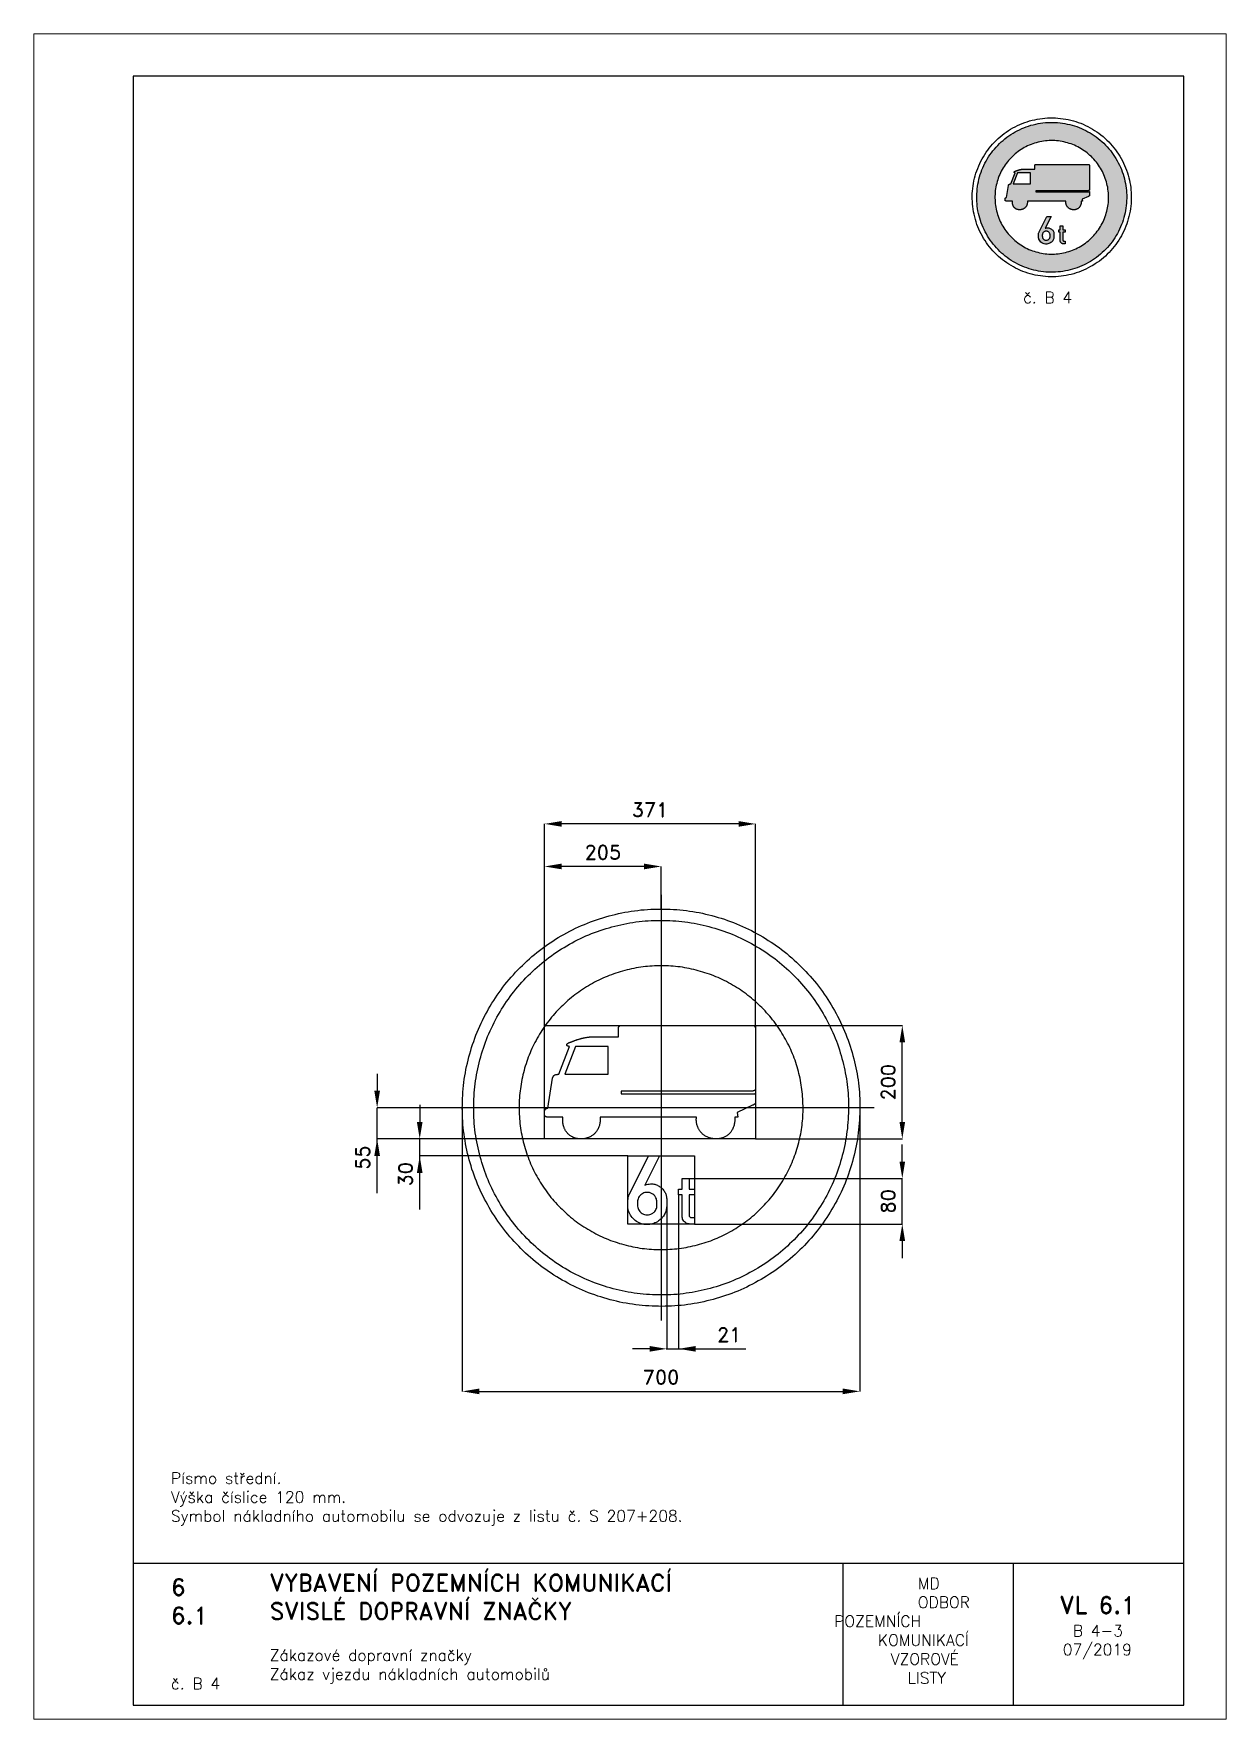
# Paper-space layout 'B 4-3' of a CAD drawing. Header units: millimetres. Extents: x 0 to 210, y 0 to 297.
# The model-space entities are those that its viewports show. They can reach past a viewport. Long polylines and large blocks are cut down to what shows.
import ezdxf

# ---------------------------------------------------------------- set-up
doc = ezdxf.new("R2010")
doc.units = ezdxf.units.MM
doc.header["$LTSCALE"] = 5
doc.linetypes.add('ČERCHOVANÁX2', pattern=[2, 1, -0.5, 0, -0.5])
doc.linetypes.add('ČÁRKOVANÁX2', pattern=[1.5, 1, -0.5])
for name, color, linetype in [('Kóty', 2, 'Continuous'), ('Rozpiska', 7, 'Continuous'), ('Značka', 7, 'Continuous')]:
    doc.layers.add(name, color=color, linetype=linetype)
doc.layers.add('Rámeček', color=6, linetype='Continuous', plot=False)
doc.styles.get("Standard").update_dxf_attribs({"font": 'romand.shx', "height": 25})
doc.dimstyles.get("Standard").update_dxf_attribs({"dimtxt": 25, "dimasz": 30, "dimexe": 0.18, "dimexo": 0.0625, "dimgap": 12.5, "dimtad": 1, "dimdec": 0, "dimzin": 0, "dimdsep": 46, "dimtxsty": 'Standard', "dimcen": 0.09, "dimadec": 0, "dimazin": 0, "dimtfac": 1, "dimtdec": 0, "dimtofl": 0, "dimtmove": 0, "dimatfit": 3, "dimfxl": 1, "dimtolj": 1, "dimtzin": 0, "dimarcsym": 0})

psp = doc.layouts.new('B 4-3')

# ---------------------------------------------------------------- texts
at = {"layer": 'Rozpiska', "color": 7, "attachment_point": 1}
for s, width, heights, insert, char_height in [('\\pi8.94385;{\\C6;č. B 4}', 27.9829, [2.67], (165.28, 251.51), 2), ('Písmo střední.\\PVýška číslice 120 mm.{\\H1.83333x; }\\PSymbol nákladního automobilu se odvozuje z listu č. S 207+208.{\\H1.55556x; }', 155.5011, [0], (24.17, 43.49), 2), ('6', 149.0422, [0], (24.17, 24.77), 3), ('{\\C6;VYBAVENÍ POZEMNÍCH KOMUNIKACÍ\\P}SVISLÉ DOPRAVNÍ ZNAČKY{\\H1.34524x; }', 149.0422, [0], (41.56, 25.56), 3), ('\\pi14.7414;{\\C6;MD\\P\\pi2.36044;}ODBOR POZEMNÍCH{\\H1.57143x; }\\P\\pi7.69378;KOMUNIKACÍ{\\H1.5x; }\\P\\pi9.97949;{\\C6;VZOROVÉ\\H1.47619x; \\H0.67742x;\\P\\pi12.93187;LISTY\\H1.26984x; }', 33.1018, [0], (140.95, 24.95), 2), ('\\pi1.03113;{\\H1.5x;\\C6;VL 6.1\\P\\pi3.31682;\\H0.66667x;B 4-3\\H1.66666x; \\H0.6x;\\P\\pi1.5549;07/2019\\H1.80159x; }', 16.0623, [0], (179.66, 21.61), 2), ('6.1', 149.0422, [0], (24.17, 19.78), 3), ('{\\C6;Zákazové dopravní značky\\P}Zákaz vjezdu nákladních automobilů{\\H1.83333x; }', 149.0422, [0], (41.56, 12.29), 2), ('{\\C6;č. B 4}', 18.3305, [2.67], (24.17, 7.28), 2)]:
    psp.add_mtext_dynamic_manual_height_columns(s, width=width, gutter_width=100, heights=heights, dxfattribs=dict(at, insert=insert, char_height=char_height))

msp = doc.modelspace()

# ---------------------------------------------------------------- texts
at = {"layer": 'Kóty', "char_height": 25, "attachment_point": 5, "rotation": 90}
for s, insert in [('\\A1;55', (-525.2, -87.7)), ('\\A1;30', (-450, -117.1))]:
    msp.add_mtext(s, dxfattribs=dict(at, insert=insert))

# ---------------------------------------------------------------- blocks, each defined once
blk = doc.blocks.new('*D1')
at = {"layer": 'Defpoints', "color": 0, "transparency": 16777216}
for p in [(-350, 0), (350, -1), (350, -499.8)]:
    blk.add_point(p, dxfattribs=at)
at = {"layer": 'Kóty', "color": 0, "lineweight": -2, "transparency": 16777216}
for p, q in [((-350, -0.1), (-350, -500)), ((350, -1.1), (350, -500)), ((-320, -499.8), (320, -499.8))]:
    blk.add_line(p, q, dxfattribs=at)
at = {"layer": 'Kóty', "color": 0, "transparency": 16777216}
for points in [[(-320, -494.8), (-320, -504.8), (-350, -499.8)], [(320, -494.8), (320, -504.8), (350, -499.8)]]:
    blk.add_solid(points, dxfattribs=at)
at = {"layer": 'Kóty', "color": 0, "transparency": 16777216, "insert": (0, -474.8), "char_height": 25, "attachment_point": 5}
blk.add_mtext('\\A1;700', dxfattribs=at)
blk = doc.blocks.new('*D3')
at = {"layer": 'Defpoints', "color": 0, "transparency": 16777216}
for p in [(9.9, -166.7), (30.9, -153.4), (30.9, -424.8)]:
    blk.add_point(p, dxfattribs=at)
at = {"layer": 'Kóty', "color": 0, "lineweight": -2, "transparency": 16777216}
for p, q in [((9.9, -166.8), (9.9, -425)), ((30.9, -153.4), (30.9, -425)), ((-20.1, -424.8), (-50.1, -424.8)), ((60.9, -424.8), (149.2, -424.8))]:
    blk.add_line(p, q, dxfattribs=at)
at = {"layer": 'Kóty', "color": 0, "transparency": 16777216}
for points in [[(-20.1, -419.8), (-20.1, -429.8), (9.9, -424.8)], [(60.9, -419.8), (60.9, -429.8), (30.9, -424.8)]]:
    blk.add_solid(points, dxfattribs=at)
at = {"layer": 'Kóty', "color": 0, "transparency": 16777216, "insert": (120.1, -399.8), "char_height": 25, "attachment_point": 5}
blk.add_mtext('\\A1;21', dxfattribs=at)
blk = doc.blocks.new('*D4')
at = {"layer": 'Defpoints', "color": 0, "transparency": 16777216}
for p in [(49.4, -124.9), (424.8, -124.9), (58.6, -204.9)]:
    blk.add_point(p, dxfattribs=at)
at = {"layer": 'Kóty', "color": 0, "lineweight": -2, "transparency": 16777216}
for p, q in [((424.8, -94.9), (424.8, -64.9)), ((49.4, -124.9), (425, -124.9)), ((58.7, -204.9), (425, -204.9)), ((424.8, -234.9), (424.8, -264.9))]:
    blk.add_line(p, q, dxfattribs=at)
at = {"layer": 'Kóty', "color": 0, "transparency": 16777216}
for points in [[(419.8, -94.9), (429.8, -94.9), (424.8, -124.9)], [(419.8, -234.9), (429.8, -234.9), (424.8, -204.9)]]:
    blk.add_solid(points, dxfattribs=at)
at = {"layer": 'Kóty', "color": 0, "transparency": 16777216, "insert": (399.8, -164.9), "char_height": 25, "attachment_point": 5, "rotation": 90}
blk.add_mtext('\\A1;80', dxfattribs=at)
blk = doc.blocks.new('*D5')
at = {"layer": 'Defpoints', "color": 0, "transparency": 16777216}
for p in [(-205, 425.1), (0, 350.1), (-205, 145)]:
    blk.add_point(p, dxfattribs=at)
at = {"layer": 'Kóty', "color": 0, "lineweight": -2, "transparency": 16777216}
for p, q in [((-205, 145.1), (-205, 425.3)), ((-30, 425.1), (-175, 425.1)), ((0, 350.2), (0, 425.3))]:
    blk.add_line(p, q, dxfattribs=at)
at = {"layer": 'Kóty', "color": 0, "transparency": 16777216}
for points in [[(-175, 430.1), (-175, 420.1), (-205, 425.1)], [(-30, 430.1), (-30, 420.1), (0, 425.1)]]:
    blk.add_solid(points, dxfattribs=at)
at = {"layer": 'Kóty', "color": 0, "transparency": 16777216, "insert": (-102.5, 450.1), "char_height": 25, "attachment_point": 5}
blk.add_mtext('\\A1;205', dxfattribs=at)
blk = doc.blocks.new('*D6')
at = {"layer": 'Defpoints', "color": 0, "transparency": 16777216}
for p in [(-205, 500.1), (-205, 145), (166.4, 145)]:
    blk.add_point(p, dxfattribs=at)
at = {"layer": 'Kóty', "color": 0, "lineweight": -2, "transparency": 16777216}
for p, q in [((-205, 145.1), (-205, 500.3)), ((136.4, 500.1), (-175, 500.1)), ((166.4, 145.1), (166.4, 500.3))]:
    blk.add_line(p, q, dxfattribs=at)
at = {"layer": 'Kóty', "color": 0, "transparency": 16777216}
for points in [[(-175, 505.1), (-175, 495.1), (-205, 500.1)], [(136.4, 505.1), (136.4, 495.1), (166.4, 500.1)]]:
    blk.add_solid(points, dxfattribs=at)
at = {"layer": 'Kóty', "color": 0, "transparency": 16777216, "insert": (-19.3, 525.1), "char_height": 25, "attachment_point": 5}
blk.add_mtext('\\A1;371', dxfattribs=at)
blk = doc.blocks.new('*D7')
at = {"layer": 'Defpoints', "color": 0, "transparency": 16777216}
for p in [(166.4, 145.1), (424.8, 145.1), (166.4, -55)]:
    blk.add_point(p, dxfattribs=at)
at = {"layer": 'Kóty', "color": 0, "lineweight": -2, "transparency": 16777216}
for p, q in [((166.5, 145.1), (425, 145.1)), ((424.8, -25), (424.8, 115.1)), ((166.5, -55), (425, -55))]:
    blk.add_line(p, q, dxfattribs=at)
at = {"layer": 'Kóty', "color": 0, "transparency": 16777216}
for points in [[(419.8, 115.1), (429.8, 115.1), (424.8, 145.1)], [(419.8, -25), (429.8, -25), (424.8, -55)]]:
    blk.add_solid(points, dxfattribs=at)
at = {"layer": 'Kóty', "color": 0, "transparency": 16777216, "insert": (399.8, 45), "char_height": 25, "attachment_point": 5, "rotation": 90}
blk.add_mtext('\\A1;200', dxfattribs=at)

# ---------------------------------------------------------------- dimensions: what is measured, and where the dimension line sits
at = {"layer": 'Kóty'}
for base, p1, p2, picture, middle in [((-205, 500.1), (166.4, 145), (-205, 145), '*D6', (-19.3, 525.1)), ((-205, 425.1), (0, 350.1), (-205, 145), '*D5', (-102.5, 450.1)), ((350, -499.8), (-350, 0), (350, -1), '*D1', (0, -474.8)), ((30.9, -424.8), (9.9, -166.7), (30.9, -153.4), '*D3', (120.1, -399.8))]:
    dim = msp.add_linear_dim(base=base, p1=p1, p2=p2, dimstyle='Standard', dxfattribs=at)
    dim.commit()
    dim.dimension.update_dxf_attribs({"geometry": picture, "text_midpoint": middle})
for base, p1, p2, picture, middle in [((424.8, 145.1), (166.4, -55), (166.4, 145.1), '*D7', (399.8, 45)), ((424.8, -124.9), (58.6, -204.9), (49.4, -124.9), '*D4', (399.8, -164.9))]:
    dim = msp.add_linear_dim(base=base, p1=p1, p2=p2, angle=90, dimstyle='Standard', dxfattribs=at)
    dim.commit()
    dim.dimension.update_dxf_attribs({"geometry": picture, "text_midpoint": middle})

# ---------------------------------------------------------------- linework, layer by layer
at = {"layer": 'Kóty'}
for p, q in [((-500, 60), (-500, 30)), ((-350, 0), (-500.2, 0)), ((-425, 5), (-425, -25)), ((-200, -55), (-500.2, -55)), ((-500.2, -150.5), (-500.2, -55)), ((-58.7, -85), (-425.2, -85)), ((-425, -179.3), (-425, -85)), ((424.8, -94.9), (424.8, -64.9)), ((424.8, -234.9), (424.8, -264.9)), ((8.9, -424.8), (46.8, -424.8))]:
    msp.add_line(p, q, dxfattribs=at)
for points in [[(-500.2, -55), (-500.2, 0)], [(-425, -85), (-425, -55)], [(424.8, -204.9), (424.8, -124.9)]]:
    msp.add_lwpolyline(points, dxfattribs=at)
for points in [[(-505, 30), (-495, 30), (-500, 0)], [(-430, -25), (-420, -25), (-425, -55)], [(-505, -85), (-495, -85), (-500, -55)], [(-430, -115), (-420, -115), (-425, -85)]]:
    msp.add_solid(points, dxfattribs=at)
at = {"layer": 'Značka', "color": 6, "linetype": 'ČERCHOVANÁX2', "lineweight": 25, "ltscale": 5}
for p, q in [((0, 375), (0, -375)), ((375, 0), (-375, 0))]:
    msp.add_line(p, q, dxfattribs=at)
at = {"layer": 'Značka', "color": 5}
for points in [[(350, 0.1), (350, -2.2), (350, -4.5, -0.032168), (346.5, -50.1, -0.035723), (336.9, -94.9, -0.036667), (321.9, -138.1, -0.034754), (300.8, -178.8, -0.034039), (275, -216.7, -0.034453), (244.3, -250.6, -0.03456), (209.6, -280.4, -0.034426), (171.1, -305.3, -0.034389), (129.8, -325.1, -0.034418), (86.2, -339.1, -0.034424), (41.2, -347.6, -0.034417), (-4.5, -349.9, -0.034416), (-50.2, -346.4, -0.034417), (-95, -336.7, -0.034417), (-138.2, -321.6, -0.034417), (-178.9, -300.7, -0.034417), (-216.7, -274.9, -0.034417), (-250.7, -244.1, -0.034417), (-280.5, -209.4, -0.034417), (-305.3, -170.9, -0.034417), (-325.2, -129.6, -0.034417), (-339.2, -86, -0.034417), (-347.7, -41, -0.034417), (-349.9, 4.7, -0.034417), (-346.5, 50.4, -0.034417), (-336.8, 95.1, -0.034417), (-321.7, 138.3, -0.034417), (-300.7, 179.1, -0.034417), (-274.9, 216.9, -0.034416), (-244.2, 250.8, -0.034418), (-209.5, 280.7, -0.034417), (-171, 305.5, -0.034415), (-129.7, 325.3, -0.034415), (-86.1, 339.3, -0.034415), (-41.1, 347.8, -0.034416), (4.6, 350.1, -0.034417), (50.3, 346.6, -0.034417), (95.1, 337, -0.034417), (138.3, 321.8, -0.034417), (179, 300.9, -0.034417), (216.8, 275.1, -0.034407), (250.8, 244.3, -0.034414), (280.6, 209.6, -0.034488), (305.4, 171.1, -0.034419), (325.3, 129.9, -0.034077), (339.3, 86.3, -0.03279), (347.6, 43.5, -0.034265), (350, 0.1)], [(62.2, -16.5), (-107.4, -16.5), (-107.4, -16.5), (-107.4, -16.6), (-107.4, -17.1), (-107.3, -17.5), (-107.3, -18), (-107.3, -18.4), (-107.3, -18.8), (-107.3, -19.3), (-107.3, -19.6), (-107.3, -20), (-107.3, -20.3), (-107.2, -20.7), (-107.2, -20.8), (-107.2, -20.9), (-107.3, -21.1), (-107.3, -21.3), (-107.3, -21.8), (-107.3, -22.3), (-107.3, -23.6), (-107.5, -24.8), (-107.7, -26.4), (-107.9, -28.1), (-108.3, -29.7), (-108.7, -31.3), (-109.1, -32.6), (-109.6, -33.8), (-110.2, -35.3), (-110.9, -36.8), (-111.6, -38.2), (-112.4, -39.6), (-113.1, -40.7), (-113.9, -41.8), (-114.7, -42.9), (-115.6, -43.9), (-116.3, -44.7), (-117.1, -45.4), (-118.1, -46.3), (-119.1, -47.2), (-120.3, -48.1), (-121.5, -49), (-122.6, -49.7), (-123.7, -50.4), (-124.8, -51), (-125.9, -51.6), (-126.9, -52), (-127.8, -52.4), (-129, -52.8), (-130.2, -53.3), (-131.7, -53.7), (-133.1, -54.1), (-134.4, -54.4), (-135.6, -54.6, -0.009438), (-136.8, -54.7, -0.009621), (-138.1, -54.9, -0.007996), (-139.1, -54.9, -0.008405), (-140.1, -55, -0.009589), (-141.4, -55, -0.007071), (-142.7, -54.9, -0.008649), (-144.2, -54.9, -0.012036), (-145.7, -54.7, -0.011057), (-146.9, -54.5), (-148.1, -54.3), (-149.3, -54), (-150.6, -53.7), (-151.5, -53.4), (-152.5, -53.1), (-153.6, -52.7), (-154.8, -52.2), (-156.2, -51.5), (-157.5, -50.8), (-158.6, -50.2), (-159.7, -49.5), (-160.7, -48.7), (-161.7, -48), (-162.5, -47.3), (-163.2, -46.6), (-164.1, -45.7), (-165, -44.8), (-165.8, -43.8), (-166.7, -42.7), (-167.3, -41.8), (-168, -40.8), (-168.6, -39.8), (-169.1, -38.9), (-169.5, -38), (-169.9, -37.2), (-170.4, -36.2), (-170.8, -35.1), (-171.4, -33.4), (-171.9, -31.7), (-172.3, -30.3), (-172.6, -28.9), (-172.8, -27.4), (-173, -25.9), (-173.1, -24.8), (-173.2, -23.6), (-173.2, -22.1), (-173.2, -20.6), (-173.2, -20.1), (-173.2, -19.6), (-173.1, -19.2), (-173.1, -18.8), (-173.1, -18.4), (-173.1, -18), (-173.1, -17.7), (-173, -17.4), (-173, -17), (-173, -16.6), (-173, -16.5), (-173, -16.5), (-199, -16.5), (-199, -16.5), (-199, -16.5), (-199.1, -16.5), (-199.1, -16.5), (-199.1, -16.5), (-199.2, -16.5), (-199.2, -16.5), (-199.2, -16.5), (-199.3, -16.5), (-199.3, -16.5), (-199.3, -16.5), (-199.4, -16.5), (-199.7, -16.5), (-200, -16.5), (-200.2, -16.5), (-200.4, -16.5), (-200.7, -16.4), (-200.9, -16.4), (-201.1, -16.4), (-201.2, -16.4), (-201.5, -16.3), (-201.7, -16.3), (-201.9, -16.3), (-202, -16.2), (-202.2, -16.2), (-202.3, -16.2), (-202.4, -16.1), (-202.6, -16.1), (-202.7, -16), (-202.8, -16), (-202.9, -16), (-203, -15.9), (-203.1, -15.8), (-203.2, -15.8), (-203.3, -15.8), (-203.4, -15.7), (-203.5, -15.7), (-203.5, -15.6), (-203.6, -15.6), (-203.6, -15.5), (-203.7, -15.5), (-203.8, -15.4), (-203.8, -15.4), (-203.9, -15.3), (-204, -15.2), (-204.1, -15.2), (-204.1, -15.1), (-204.2, -15.1), (-204.2, -15), (-204.2, -15), (-204.3, -14.9), (-204.3, -14.8), (-204.4, -14.7), (-204.5, -14.7), (-204.5, -14.6), (-204.5, -14.5), (-204.6, -14.4), (-204.6, -14.4), (-204.6, -14.3), (-204.7, -14.2), (-204.7, -14.2), (-204.7, -14.1), (-204.8, -14), (-204.8, -13.9), (-204.8, -13.8), (-204.8, -13.8), (-204.8, -13.7), (-204.9, -13.6), (-204.9, -13.6), (-204.9, -13.5), (-204.9, -13.4), (-204.9, -13.3), (-204.9, -13.2), (-205, -13.1), (-205, -13), (-205, -12.9), (-205, -12.8), (-205, -12.8), (-205, -12.7), (-205, -12.6), (-205, -12.5), (-205, -12.4), (-205, -12.4), (-205, -12.4), (-205, -12.3), (-205, -12.3), (-205, -12.3), (-205, -12.2), (-205, -12.2), (-205, -12.2), (-205, -12.2), (-205, -12.1), (-205, -12.1), (-205, -12), (-205, -11.8), (-205, -11.6), (-205, -11.2), (-205, -10.7), (-205, -10.2), (-205, -9.6), (-205, -9), (-205, -8.4), (-205, -7.9), (-205, -7.5), (-205, -6.9), (-205, -6.3), (-205, -6), (-205, -5.8), (-205, -5.6), (-205, -5.4), (-205, -5.2), (-204.9, -5), (-204.9, -4.8), (-204.9, -4.6), (-204.8, -4.4), (-204.8, -4.2), (-204.8, -4.1), (-204.7, -4), (-204.7, -3.8), (-204.6, -3.7), (-204.6, -3.6), (-204.6, -3.5), (-204.5, -3.4), (-204.5, -3.3), (-204.4, -3.2), (-204.4, -3.1), (-204.3, -3), (-204.2, -2.9), (-204.2, -2.8), (-204.1, -2.7), (-204.1, -2.6), (-204, -2.5), (-204, -2.5), (-203.9, -2.4), (-203.8, -2.3), (-203.7, -2.2), (-203.7, -2.1), (-203.6, -2.1), (-203.5, -2), (-203.4, -1.9), (-203.3, -1.9), (-203.2, -1.8), (-203.1, -1.8), (-203.1, -1.7), (-203, -1.7), (-202.9, -1.6), (-202.8, -1.5), (-202.6, -1.5), (-202.5, -1.4), (-202.4, -1.4), (-202.3, -1.4), (-202.2, -1.3), (-202.1, -1.3), (-202, -1.3), (-201.9, -1.2), (-201.8, -1.2), (-201.7, -1.2), (-201.6, -1.2), (-201.6, -1.1), (-201.5, -1.1), (-201.4, -1.1), (-201.3, -1.1), (-201.3, -1.1), (-201.2, -1.1), (-201.2, -1.1), (-201.1, -1.1), (-200.9, -1), (-200.8, -1), (-200.7, -1), (-200.6, -1), (-200.5, -1), (-200.4, -1), (-200.3, -1), (-200.2, -1), (-200.1, -1, -0.002176), (-200, -1), (-199.9, -1), (-199.9, -1), (-199.8, -1), (-199.8, -1), (-199.8, -1), (-199.7, -1), (-199.7, -1), (-199.7, -1), (-199.6, -1), (-199.6, -1), (-199.6, -1), (-199.6, -1), (-191, 52.2), (-191, 52.2), (-191, 52.2), (-191, 52.2), (-191, 52.2), (-191, 52.3), (-191, 52.3), (-191, 52.4), (-190.9, 52.5), (-190.9, 52.6), (-190.9, 52.7), (-190.9, 52.8), (-190.8, 52.8), (-190.8, 52.9), (-190.8, 53), (-190.8, 53), (-190.8, 53.1), (-190.8, 53.1), (-190.8, 53.1), (-190.7, 53.2), (-190.7, 53.3), (-190.7, 53.5), (-190.5, 53.8), (-190.4, 54.1), (-190.2, 54.5), (-190.1, 54.9), (-189.8, 55.2), (-189.6, 55.6), (-189.4, 55.9), (-189.2, 56.1), (-188.9, 56.4), (-188.6, 56.7), (-188.6, 56.7), (-188.5, 56.8), (-188.5, 56.8), (-188.5, 56.8), (-188.5, 56.8), (-188.5, 56.8), (-188.5, 56.8), (-188.5, 56.8), (-188.5, 56.8), (-188.5, 56.8), (-188.5, 56.8), (-188.5, 56.9), (-188.4, 56.9), (-188.4, 56.9), (-188.3, 56.9), (-188.2, 57), (-188.1, 57.1), (-187.9, 57.3), (-187.4, 57.5), (-186.9, 57.8), (-186.2, 58.1), (-185.4, 58.3), (-184.6, 58.5), (-183.8, 58.7), (-183.2, 58.8), (-182.6, 58.8), (-181.9, 58.9, -0.007138), (-181.3, 58.9), (-181.2, 59), (-181.1, 59), (-181.1, 59), (-181.1, 59), (-181, 59), (-181, 59), (-181, 59), (-180.9, 59), (-180.8, 59), (-180.7, 59), (-180.7, 59), (-180.6, 59), (-180.5, 59), (-180.5, 59), (-180.4, 59), (-180.3, 59), (-180.3, 59), (-180.3, 59), (-161.1, 108.1), (-161.1, 108.1), (-161.1, 108.1), (-161.2, 108.1), (-161.2, 108.1), (-161.3, 108.1), (-161.3, 108.1), (-161.3, 108.1), (-161.4, 108), (-161.4, 108), (-161.5, 108), (-161.5, 108), (-161.5, 108), (-161.8, 108), (-162.1, 108.1), (-162.3, 108.1), (-162.5, 108.1), (-162.7, 108.1), (-162.9, 108.2), (-163.1, 108.2), (-163.3, 108.3), (-163.5, 108.3), (-163.7, 108.4), (-163.8, 108.5), (-164, 108.5), (-164.2, 108.6), (-164.3, 108.7), (-164.5, 108.7), (-164.6, 108.8), (-164.7, 108.9), (-164.8, 108.9), (-164.9, 109), (-165, 109.1), (-165.1, 109.2), (-165.2, 109.3), (-165.3, 109.4), (-165.4, 109.4), (-165.4, 109.5), (-165.5, 109.6), (-165.5, 109.6), (-165.6, 109.7), (-165.6, 109.8), (-165.7, 109.9), (-165.8, 110), (-165.8, 110.1), (-165.8, 110.1), (-165.9, 110.2), (-165.9, 110.3), (-165.9, 110.4), (-166, 110.5), (-166, 110.5), (-166, 110.6), (-166, 110.7), (-166, 110.8), (-166, 111), (-166, 111.1), (-166, 111.1), (-166, 111.2), (-166, 111.3), (-166, 111.4), (-165.9, 111.5), (-165.9, 111.6), (-165.9, 111.7), (-165.8, 111.8), (-165.8, 111.9), (-165.7, 112), (-165.7, 112.1), (-165.6, 112.2), (-165.5, 112.3), (-165.5, 112.4), (-165.4, 112.5), (-165.3, 112.6), (-165.3, 112.6), (-165.1, 112.8), (-165, 112.9), (-164.9, 113), (-164.8, 113.1), (-164.7, 113.2), (-164.6, 113.3), (-164.5, 113.4), (-164.3, 113.4), (-164.2, 113.5), (-164.1, 113.6), (-163.8, 113.8), (-163.5, 114), (-163.3, 114.1), (-163.1, 114.2), (-162.8, 114.4), (-162.6, 114.5), (-162.3, 114.6), (-162.2, 114.6), (-161.9, 114.7), (-161.6, 114.8), (-161.5, 114.9), (-161.5, 114.9), (-161.4, 114.9), (-161.3, 115), (-161.2, 115), (-161.2, 115), (-161.1, 115), (-161, 115), (-161, 115.1), (-160.9, 115.1), (-160.8, 115.1), (-160.8, 115.1), (-160.7, 115.2), (-160.7, 115.2), (-160.6, 115.2), (-160.5, 115.2), (-160.5, 115.2), (-160.5, 115.3), (-160.4, 115.3), (-160.3, 115.3), (-160.2, 115.3), (-160, 115.4), (-159.9, 115.4), (-159.8, 115.5), (-159.7, 115.5), (-159.5, 115.6), (-159.4, 115.6), (-159.3, 115.7), (-159.2, 115.7), (-159.1, 115.8), (-158.6, 115.9), (-158.1, 116.1), (-157.8, 116.3), (-157.4, 116.4), (-157, 116.6), (-156.6, 116.7), (-156.3, 116.8), (-156, 116.9), (-155.6, 117.1), (-155.2, 117.2), (-154.4, 117.5), (-153.6, 117.8), (-152.9, 118.1), (-152.2, 118.3), (-151.6, 118.6), (-150.9, 118.8), (-150.4, 119), (-149.8, 119.2), (-149.2, 119.4), (-148.5, 119.6), (-147.5, 120), (-146.6, 120.3), (-145.8, 120.5), (-145, 120.8), (-144.1, 121), (-143.3, 121.3), (-142.7, 121.5), (-142, 121.6), (-141.2, 121.8), (-140.4, 122.1), (-139.5, 122.3), (-138.7, 122.5), (-138, 122.7), (-137.2, 122.8), (-136.5, 123), (-135.8, 123.1), (-135.2, 123.3), (-134.6, 123.4), (-133.9, 123.5), (-133.1, 123.6), (-132.2, 123.8), (-131.2, 124), (-130.3, 124.1), (-129.5, 124.2), (-128.7, 124.3), (-127.8, 124.5), (-127.2, 124.5), (-126.5, 124.6), (-125.8, 124.7, -0.005172), (-125.1, 124.7), (-125, 124.7), (-124.9, 124.7), (-124.8, 124.7), (-124.8, 124.7), (-124.8, 124.7), (-124.7, 124.7), (-124.6, 124.7), (-124.5, 124.7), (-124.3, 124.8), (-124.2, 124.8), (-124, 124.8), (-123.9, 124.8), (-123.8, 124.8), (-123.7, 124.8), (-123.5, 124.8), (-123.4, 124.8), (-123.4, 124.8), (-123.3, 124.8), (-75.2, 124.8), (-75.2, 138.7), (-75.2, 138.8), (-75.2, 138.8), (-75.2, 138.8), (-75.1, 138.9), (-75.1, 138.9), (-75.1, 139), (-75.1, 139), (-75.1, 139), (-75.1, 139.1), (-75.1, 139.1), (-75.1, 139.2), (-75.1, 139.2), (-75.1, 139.5), (-75.1, 139.8), (-75.1, 140.1), (-75.1, 140.3), (-75, 140.5), (-75, 140.8), (-75, 141), (-74.9, 141.2), (-74.9, 141.4), (-74.8, 141.7), (-74.8, 141.8), (-74.7, 142), (-74.7, 142.1), (-74.6, 142.3), (-74.6, 142.4), (-74.5, 142.5), (-74.5, 142.6), (-74.4, 142.7), (-74.4, 142.9), (-74.3, 143), (-74.2, 143.1), (-74.2, 143.2), (-74.1, 143.3), (-74, 143.4), (-74, 143.5), (-73.9, 143.5), (-73.8, 143.6), (-73.8, 143.7), (-73.7, 143.7), (-73.6, 143.8), (-73.5, 143.9), (-73.4, 144), (-73.4, 144), (-73.3, 144.1), (-73.2, 144.2), (-73.1, 144.2), (-73, 144.3), (-73, 144.3), (-72.9, 144.3), (-72.8, 144.4), (-72.6, 144.5), (-72.5, 144.5), (-72.3, 144.6), (-72.2, 144.6), (-72.1, 144.7), (-72, 144.7), (-71.8, 144.7), (-71.7, 144.7), (-71.6, 144.8), (-71.5, 144.8), (-71.3, 144.8), (-71.2, 144.9), (-71.1, 144.9), (-71, 144.9), (-70.9, 144.9), (-70.8, 144.9), (-70.7, 144.9), (-70.6, 144.9), (-70.5, 144.9), (-70.4, 145), (-70.2, 145), (-70, 145), (-69.8, 145, -0.002918), (-69.6, 145, -0.002528), (-69.5, 145), (-69.3, 145), (-69.1, 145), (-69, 145), (-68.9, 145), (-68.7, 145), (-68.7, 145), (-68.7, 145), (161.5, 145), (161.7, 145), (161.8, 145, -0.050335), (162.6, 144.9, -0.05524), (163.4, 144.6), (164.1, 144.2), (164.6, 143.7), (165.2, 143), (165.6, 142.3), (165.9, 141.5), (166.2, 140.8), (166.3, 140), (166.4, 139.2), (166.4, 139), (166.4, 138.9), (166.4, 138.9), (166.4, 137.3), (166.4, 135.8), (166.4, 132.7), (166.4, 129.5), (166.4, 121.8), (166.4, 114), (166.4, 103.6), (166.4, 93.2), (166.4, 82.8), (166.4, 72.4), (166.4, 64.1), (166.4, 55.7), (166.4, 46.9), (166.4, 38.1), (166.4, 36.5), (166.4, 34.9), (166.4, 34.9), (166.4, 34.9), (166.4, 34.8), (166.4, 34.7), (166.4, 34.6), (166.4, 34.4), (166.4, 34.2), (166.4, 34), (166.4, 33.8), (166.4, 33.5), (166.3, 33.4), (166.3, 33.2), (166.3, 33), (166.2, 32.8), (166.2, 32.6), (166.2, 32.5), (166.1, 32.4), (166.1, 32.2), (166, 32.1), (166, 32), (165.9, 31.9), (165.9, 31.8), (165.9, 31.7), (165.8, 31.6), (165.7, 31.5), (165.7, 31.4), (165.6, 31.3), (165.5, 31.2), (165.4, 31.1), (165.4, 31), (165.3, 30.9), (165.2, 30.8), (165.2, 30.7), (165.1, 30.7), (164.9, 30.6), (164.8, 30.5), (164.7, 30.4), (164.6, 30.3), (164.5, 30.2), (164.4, 30.2), (164.3, 30.1), (164.2, 30.1), (164.1, 30), (164, 30), (163.8, 29.9), (163.6, 29.8), (163.4, 29.8), (163.3, 29.7), (163.1, 29.7), (163, 29.6), (162.8, 29.6), (162.7, 29.6), (162.6, 29.5), (162.4, 29.5), (162.1, 29.4), (161.8, 29.4), (161.5, 29.4), (161.3, 29.3), (161, 29.3), (160.8, 29.3), (160.5, 29.3), (160.3, 29.3, -0.003645), (160.1, 29.3), (159.8, 29.3), (159.7, 29.3), (159.7, 29.3), (159.6, 29.3), (159.6, 29.3), (159.5, 29.3), (159.5, 29.3), (159.4, 29.3), (159.4, 29.3), (159.3, 29.3), (159.3, 29.3), (159.3, 29.3), (159.3, 29.3), (-70.3, 29.3), (-70.3, 24.4), (160.4, 24.4), (162.1, 24.4), (162.1, 24.4), (162.1, 24.4), (162.2, 24.4), (162.4, 24.4), (162.5, 24.4), (162.7, 24.4), (162.8, 24.4, 0.003091), (162.9, 24.4), (163.1, 24.4), (163.2, 24.4), (163.3, 24.4), (163.4, 24.4), (163.6, 24.4), (163.8, 24.4), (163.9, 24.4), (164, 24.5), (164.1, 24.5), (164.2, 24.5), (164.3, 24.5), (164.4, 24.5), (164.6, 24.6), (164.7, 24.6), (164.8, 24.7), (164.9, 24.7), (165, 24.7), (165.2, 24.8), (165.2, 24.8), (165.3, 24.9), (165.4, 24.9), (165.5, 25), (165.6, 25), (165.7, 25.1), (165.8, 25.1), (165.8, 25.2), (165.9, 25.3), (166, 25.3), (166, 25.4), (166.1, 25.5), (166.2, 25.5), (166.2, 25.6), (166.3, 25.6), (166.3, 25.7), (166.3, 25.7), (166.3, 25.8), (166.4, 25.8), (166.4, 25.8), (166.4, 25.8), (166.4, 25.8), (166.4, 25.8), (166.4, 25.9), (166.4, 25.9), (166.4, 25.9), (166.4, 10.3), (166.4, 10.3), (166.4, 10.2), (166.4, 10.2), (166.4, 10.2), (166.4, 10.1), (166.4, 10.1), (166.4, 10.1), (166.4, 10.1), (166.4, 10), (166.4, 10), (166.4, 10), (166.4, 9.9), (166.4, 9.9), (166.4, 9.8), (166.4, 9.7), (166.4, 9.6), (166.4, 9.4), (166.3, 9.3), (166.3, 9.1), (166.3, 8.9), (166.2, 8.8), (166.2, 8.7), (166.2, 8.5), (166.1, 8.4), (166, 8.2), (166, 8), (165.9, 7.9), (165.8, 7.8), (165.8, 7.7), (165.7, 7.5), (165.7, 7.4), (165.6, 7.3), (165.5, 7.2), (165.4, 7.1), (165.3, 7), (165.2, 6.8), (165.1, 6.7), (165, 6.6), (164.9, 6.5), (164.8, 6.4), (164.7, 6.3), (164.6, 6.2), (164.4, 6.1), (164.3, 6), (164.2, 5.9), (164, 5.8), (163.9, 5.7), (163.8, 5.6), (163.7, 5.5), (163.5, 5.4), (163.4, 5.4), (163.3, 5.3), (163.2, 5.2), (163.1, 5.2), (162.9, 5.1), (162.7, 5), (162.5, 4.9), (162.4, 4.8), (162.2, 4.7), (162.1, 4.7), (162, 4.6), (161.8, 4.6), (161.7, 4.5), (161.6, 4.4), (161.5, 4.4), (161.5, 4.4), (161.5, 4.4), (161.5, 4.4), (161.5, 4.4), (161.5, 4.4), (161.4, 4.4), (161.4, 4.4), (161.4, 4.4), (161.4, 4.3), (161.3, 4.3), (161.3, 4.3), (161.3, 4.3), (161.3, 4.3), (134.1, -8.5), (135.1, -16.5), (129.8, -16.5), (129.8, -16.6), (129.8, -16.6), (129.8, -17.1), (129.8, -17.7), (129.8, -18.2), (129.8, -18.7), (129.8, -19.2), (129.9, -19.8), (129.9, -20.2), (129.9, -20.6), (129.9, -21), (129.9, -21.4), (129.9, -21.5), (129.8, -21.6), (129.8, -21.8), (129.8, -22.1), (129.8, -22.6), (129.8, -23.1), (129.7, -24.4), (129.5, -25.7), (129.3, -27.4), (129, -29.1), (128.6, -30.8), (128.1, -32.4), (127.7, -33.7), (127.2, -35), (126.5, -36.6), (125.7, -38.1), (124.9, -39.6), (124.1, -40.9), (123.4, -42), (122.6, -43.1), (121.7, -44.1), (120.8, -45.1), (120, -45.9), (119.3, -46.6), (118.2, -47.5), (117.2, -48.3), (116, -49.3), (114.7, -50.1), (113.6, -50.8), (112.5, -51.4), (111.3, -51.9), (110.2, -52.4), (109.2, -52.8), (108.3, -53.1), (107.1, -53.5), (105.8, -53.8), (104.3, -54.2), (102.8, -54.5), (101.6, -54.7, -0.009906), (100.3, -54.8, -0.009419), (99, -54.9, -0.009549), (97.8, -55, -0.007817), (96.8, -55, -0.008153), (95.7, -55, -0.009248), (94.5, -54.9), (93.2, -54.8), (91.7, -54.6, -0.011423), (90.2, -54.4), (88.9, -54.2), (87.7, -53.9), (86.4, -53.5), (85.2, -53.1), (84.2, -52.8), (83.3, -52.4), (82.1, -51.9), (80.9, -51.4), (79.5, -50.7), (78.2, -49.9), (77.1, -49.3), (76, -48.5), (74.9, -47.8), (73.9, -47), (73.2, -46.3), (72.4, -45.6), (71.5, -44.7), (70.6, -43.7), (69.7, -42.7), (68.8, -41.7), (68.2, -40.8), (67.5, -39.9), (66.9, -38.9), (66.4, -37.9), (65.9, -37.1), (65.5, -36.3), (65.1, -35.3), (64.6, -34.3), (64, -32.7), (63.5, -31.1), (63.1, -29.8), (62.8, -28.4), (62.5, -27.1), (62.3, -25.7), (62.2, -24.6), (62.1, -23.5), (62, -22.1), (62, -20.7), (62, -20.2), (62, -19.7), (62, -19.3), (62.1, -18.9), (62.1, -18.4), (62.1, -18), (62.1, -17.7), (62.1, -17.3), (62.2, -17), (62.2, -16.6), (62.2, -16.5), (62.2, -16.5)], [(-2.8, -84.9), (-28.6, -136.2), (-27.1, -135.7), (-25.6, -135.3, -0.039137), (-20.9, -134.4, -0.045941), (-16.2, -134.2, -0.066126), (-9.6, -135.4, -0.062057), (-3.5, -138.2, -0.06446), (2, -142.4, -0.067457), (6.2, -148, -0.06065), (8.7, -153.6, -0.062941), (9.8, -159.6), (9.9, -160.2), (9.9, -160.9), (9.9, -172.5), (9.9, -173.3), (9.9, -174.2, -0.057575), (8.8, -180.9, -0.056122), (6.2, -187.3, -0.065558), (1.6, -194.1, -0.061132), (-4.6, -199.5, -0.069334), (-12.9, -204, -0.074501), (-22.2, -205.9, -0.086606), (-33.2, -204.9, -0.085335), (-43.2, -200.3, -0.080117), (-51, -193.4, -0.076169), (-56.3, -184.5, -0.044517), (-58, -179.3, -0.05499), (-58.7, -173.9), (-58.7, -173.2), (-58.7, -172.5), (-58.7, -164.5), (-58.7, -163.8), (-58.6, -163.2), (-58.2, -160.4), (-57.7, -157.8), (-56.9, -155.3), (-56, -152.9), (-55.6, -152.1), (-55.2, -151.3), (-22.2, -84.9), (-2.8, -84.9)], [(58.6, -204.9), (50.9, -204.9), (50.3, -204.9), (49.7, -204.8, -0.063545), (46.1, -204, -0.071657), (42.9, -202.3, -0.079337), (40, -199.6, -0.071793), (38, -196.1), (37.5, -194.4), (37.2, -192.7), (37.1, -192.3), (37.1, -191.8), (37.1, -153.4), (30.9, -153.4), (30.9, -143.3), (37.1, -143.3), (37.1, -124.9), (49.4, -124.9), (49.4, -143.3), (58.7, -143.3), (58.7, -153.4), (49.4, -153.4), (49.4, -189.3), (49.4, -189.6), (49.4, -189.8), (49.7, -190.8), (50.2, -191.8, 0.102057), (51.2, -192.8, 0.119756), (52.5, -193.3), (52.7, -193.3), (53, -193.4), (58.6, -193.4), (58.6, -204.9)], [(-41.6, -165.4), (-41.6, -172.6), (-41.5, -173.1), (-41.4, -173.6, 0.046128), (-40.5, -177.7, 0.065956), (-38.6, -181.3, 0.065614), (-36.2, -184.2, 0.058896), (-33.2, -186.5, 0.067211), (-29.1, -188.2, 0.06936), (-24.7, -188.8, 0.072186), (-20, -188.3, 0.068705), (-15.6, -186.4, 0.044856), (-13.2, -184.7, 0.047752), (-11.1, -182.7, 0.063441), (-9, -179.4, 0.065643), (-7.7, -175.6), (-7.4, -174.1), (-7.3, -172.5), (-7.3, -165.5), (-7.3, -164.7), (-7.4, -163.8, 0.051269), (-8.3, -160.5, 0.055517), (-9.8, -157.3, 0.075018), (-12.7, -153.7, 0.072351), (-16.6, -151.1, 0.044075), (-19.2, -150, 0.043724), (-22, -149.4, 0.018554), (-23.2, -149.2, 0.017932), (-24.4, -149.2, 0.057594), (-28.3, -149.6, 0.060853), (-32.1, -151, 0.069268), (-35.8, -153.4, 0.070567), (-38.7, -156.7, 0.064045), (-40.5, -160.3, 0.060766), (-41.5, -164.3), (-41.5, -164.8), (-41.6, -165.4)]]:
    msp.add_lwpolyline(points, format="xyb", dxfattribs=at)
at = {"layer": 'Značka', "color": 1}
for points in [[(330, 0.1), (330, -2), (330, -4.2, -0.032166), (326.7, -47.2, -0.035722), (317.7, -89.5, -0.036665), (303.5, -130.2, -0.034754), (283.7, -168.6, -0.034039), (259.3, -204.3, -0.034453), (230.3, -236.3, -0.03456), (197.6, -264.4, -0.034426), (161.3, -287.8, -0.034389), (122.4, -306.5, -0.034418), (81.3, -319.7, -0.034424), (38.9, -327.7, -0.034417), (-4.3, -329.9, -0.034416), (-47.3, -326.6, -0.034417), (-89.5, -317.5, -0.034417), (-130.3, -303.2, -0.034416), (-168.7, -283.5, -0.034417), (-204.3, -259.1, -0.034417), (-236.3, -230.2, -0.034417), (-264.5, -197.4, -0.034417), (-287.9, -161.1, -0.034417), (-306.6, -122.2, -0.034417), (-319.8, -81.1, -0.034417), (-327.8, -38.7, -0.034417), (-329.9, 4.4, -0.034417), (-326.7, 47.5, -0.034417), (-317.6, 89.7, -0.034417), (-303.3, 130.4, -0.034416), (-283.6, 168.8, -0.034417), (-259.2, 204.5, -0.034418), (-230.2, 236.5, -0.034417), (-197.5, 264.6, -0.034415), (-161.2, 288, -0.034416), (-122.3, 306.8, -0.034417), (-81.2, 320, -0.034418), (-38.8, 328, -0.034417), (4.4, 330.1, -0.034417), (47.4, 326.8, -0.034417), (89.6, 317.7, -0.034415), (130.4, 303.5, -0.034416), (168.8, 283.7, -0.034418), (204.4, 259.4, -0.034406), (236.4, 230.4, -0.034413), (264.6, 197.6, -0.034487), (288, 161.4, -0.034418), (306.7, 122.5, -0.034077), (319.9, 81.3, -0.032792), (327.7, 41, -0.034265), (330, 0.1)], [(250, 0.1), (250, 1.8), (250, 3.4, 0.032169), (247.5, 36, 0.035722), (240.7, 68, 0.036667), (229.9, 98.9, 0.034753), (214.9, 127.9, 0.03404), (196.5, 155, 0.034453), (174.5, 179.2, 0.034563), (149.7, 200.5, 0.034428), (122.2, 218.2, 0.03439), (92.7, 232.4, 0.034416), (61.6, 242.4, 0.034424), (29.4, 248.5, 0.034418), (-3.2, 250.1, 0.034416), (-35.8, 247.6, 0.034415), (-67.8, 240.7, 0.034415), (-98.7, 229.9, 0.034416), (-127.8, 215, 0.034418), (-154.8, 196.5, 0.034417), (-179, 174.6, 0.034415), (-200.4, 149.8, 0.034417), (-218.1, 122.3, 0.034416), (-232.3, 92.8, 0.034416), (-242.3, 61.7, 0.034417), (-248.3, 29.5, 0.034417), (-249.9, -3.2, 0.034417), (-247.5, -35.8, 0.034417), (-240.6, -67.7, 0.034417), (-229.7, -98.6, 0.034417), (-214.8, -127.7, 0.034416), (-196.4, -154.7, 0.034416), (-174.4, -179, 0.034417), (-149.6, -200.3, 0.034417), (-122.1, -218, 0.034417), (-92.6, -232.2, 0.034417), (-61.5, -242.2, 0.034416), (-29.3, -248.3, 0.034416), (3.3, -249.9, 0.034417), (35.9, -247.4, 0.034418), (67.9, -240.5, 0.034416), (98.8, -229.7, 0.034417), (127.9, -214.7, 0.034417), (154.9, -196.3, 0.034405), (179.1, -174.3, 0.034415), (200.5, -149.5, 0.034488), (218.2, -122, 0.034417), (232.3, -92.6, 0.034078), (242.4, -61.4, 0.032788), (248.3, -30.9, 0.034264), (250, 0.1)]]:
    msp.add_lwpolyline(points, format="xyb", dxfattribs=at)
at = {"layer": 'Značka', "color": 6, "linetype": 'ČÁRKOVANÁX2', "ltscale": 2.5}
for points in [[(-205, -55), (-205, 145), (166.4, 145), (166.4, -55), (-205, -55)], [(-58.7, -205), (-58.7, -85), (58.7, -85), (58.7, -205), (-58.7, -205)]]:
    msp.add_lwpolyline(points, dxfattribs=at)
at = {"layer": 'Značka', "color": 5}
msp.add_lwpolyline([(-169.5, 59.3), (-93.2, 59.3), (-93.2, 107.8), (-150.5, 107.8), (-169.5, 59.3)], dxfattribs=at)

msp.set_redraw_order([(e.dxf.handle, doc.entitydb.next_handle()) for e in msp.query("TEXT MTEXT ATTDEF DIMENSION ARC_DIMENSION")])  # texts and dimensions are drawn at this point

# ---------------------------------------------------------------- hatches: boundary and pattern name
at = {"layer": 'Značka'}
h = psp.add_hatch(color=10, dxfattribs=at)
h.dxf.hatch_style = 1
edge = h.paths.add_edge_path()
edge.add_line((192.47, 268.17), (192.47, 268.09))
edge.add_line((192.47, 268.09), (192.47, 268))
edge.add_arc((179.04, 268.16), 13.42, 351.9547, 359.3251, ccw=False)
edge.add_arc((180.35, 267.97), 12.11, 343.7751, 351.9591, ccw=False)
edge.add_arc((180.58, 267.63), 11.79, 336.6416, 345.0415, ccw=False)
edge.add_arc((179.98, 267.89), 12.44, 328.6743, 336.6366, ccw=False)
edge.add_arc((179.66, 267.86), 12.7, 321.7741, 329.5724, ccw=False)
edge.add_arc((179.78, 267.76), 12.54, 313.8825, 321.7754, ccw=False)
edge.add_arc((179.69, 267.61), 12.51, 306.7399, 314.657, ccw=False)
edge.add_arc((179.66, 267.66), 12.56, 298.8559, 306.7425, ccw=False)
edge.add_arc((179.5, 267.58), 12.57, 291.7479, 299.626, ccw=False)
edge.add_arc((179.51, 267.57), 12.56, 283.8722, 291.757, ccw=False)
edge.add_arc((179.34, 267.53), 12.56, 276.7447, 284.6309, ccw=False)
edge.add_arc((179.34, 267.53), 12.56, 268.8692, 276.7538, ccw=False)
edge.add_arc((179.18, 267.53), 12.56, 261.7459, 269.6304, ccw=False)
edge.add_arc((179.17, 267.54), 12.56, 253.8714, 261.7559, ccw=False)
edge.add_arc((179.01, 267.58), 12.56, 246.7435, 254.6281, ccw=False)
edge.add_arc((179.01, 267.58), 12.56, 238.8721, 246.7568, ccw=False)
edge.add_arc((178.87, 267.66), 12.56, 231.7442, 239.6291, ccw=False)
edge.add_arc((178.87, 267.67), 12.56, 223.8689, 231.7536, ccw=False)
edge.add_arc((178.75, 267.78), 12.56, 216.7456, 224.6303, ccw=False)
edge.add_arc((178.75, 267.79), 12.56, 208.8697, 216.754, ccw=False)
edge.add_arc((178.67, 267.93), 12.56, 201.7456, 209.6301, ccw=False)
edge.add_arc((178.67, 267.93), 12.56, 193.8694, 201.7541, ccw=False)
edge.add_arc((178.63, 268.1), 12.56, 186.7464, 194.631, ccw=False)
edge.add_arc((178.63, 268.1), 12.56, 178.8697, 186.7539, ccw=False)
edge.add_arc((178.63, 268.26), 12.56, 171.7461, 179.6305, ccw=False)
edge.add_arc((178.63, 268.27), 12.56, 163.8687, 171.7531, ccw=False)
edge.add_arc((178.67, 268.43), 12.56, 156.7468, 164.6317, ccw=False)
edge.add_arc((178.67, 268.43), 12.56, 148.869, 156.7534, ccw=False)
edge.add_arc((178.76, 268.57), 12.56, 141.7456, 149.6302, ccw=False)
edge.add_arc((178.76, 268.57), 12.56, 133.87, 141.7549, ccw=False)
edge.add_arc((178.88, 268.69), 12.56, 126.7437, 134.6287, ccw=False)
edge.add_arc((178.88, 268.69), 12.56, 118.8675, 126.7518, ccw=False)
edge.add_arc((179.03, 268.77), 12.56, 111.75, 119.6349, ccw=False)
edge.add_arc((179.03, 268.77), 12.56, 103.8677, 111.7526, ccw=False)
edge.add_arc((179.19, 268.81), 12.56, 96.7455, 104.6304, ccw=False)
edge.add_arc((179.19, 268.81), 12.56, 88.8698, 96.7543, ccw=False)
edge.add_arc((179.36, 268.81), 12.56, 81.7456, 89.6304, ccw=False)
edge.add_arc((179.36, 268.81), 12.56, 73.8709, 81.7554, ccw=False)
edge.add_arc((179.52, 268.77), 12.56, 66.7441, 74.6282, ccw=False)
edge.add_arc((179.52, 268.76), 12.56, 58.8718, 66.7566, ccw=False)
edge.add_arc((179.67, 268.68), 12.56, 51.7451, 59.6299, ccw=False)
edge.add_arc((179.67, 268.68), 12.56, 43.8692, 51.7519, ccw=False)
edge.add_arc((179.78, 268.56), 12.56, 36.7453, 44.6294, ccw=False)
edge.add_arc((179.81, 268.57), 12.53, 28.8571, 36.7575, ccw=False)
edge.add_arc((179.87, 268.42), 12.55, 21.7337, 29.6188, ccw=False)
edge.add_arc((179.74, 268.37), 12.69, 13.9334, 21.7393, ccw=False)
edge.add_arc((179.93, 268.24), 12.54, 7.1912, 14.7032, ccw=False)
edge.add_arc((180.5, 268.31), 11.97, -0.6372, 7.2133, ccw=False)
edge = h.paths.add_edge_path(flags=16)
edge.add_line((189.27, 268.17), (189.27, 268.24))
edge.add_line((189.27, 268.24), (189.27, 268.3))
edge.add_arc((179.1, 268.18), 10.17, 0.6842, 8.0538)
edge.add_arc((180.08, 268.32), 9.17, 8.043, 16.2269)
edge.add_arc((180.26, 268.58), 8.93, 14.9506, 23.3507)
edge.add_arc((179.81, 268.38), 9.43, 23.3632, 31.3253)
edge.add_arc((179.57, 268.41), 9.62, 30.4319, 38.2307)
edge.add_arc((179.66, 268.49), 9.5, 38.2173, 46.1108)
edge.add_arc((179.59, 268.59), 9.47, 45.3482, 53.2661)
edge.add_arc((179.56, 268.57), 9.51, 53.2476, 61.1351)
edge.add_arc((179.45, 268.62), 9.52, 60.3762, 68.2547)
edge.add_arc((179.45, 268.63), 9.52, 68.2445, 76.1287)
edge.add_arc((179.33, 268.66), 9.51, 75.3687, 83.2551)
edge.add_arc((179.32, 268.66), 9.51, 83.245, 91.1299)
edge.add_arc((179.2, 268.66), 9.52, 90.3688, 98.2532)
edge.add_arc((179.2, 268.66), 9.52, 98.2474, 106.1315)
edge.add_arc((179.07, 268.62), 9.52, 105.3686, 113.2529)
edge.add_arc((179.07, 268.62), 9.51, 113.2494, 121.1343)
edge.add_arc((178.96, 268.56), 9.52, 120.3666, 128.2514)
edge.add_arc((178.96, 268.55), 9.52, 128.2401, 136.1249)
edge.add_arc((178.88, 268.47), 9.51, 135.3751, 143.2596)
edge.add_arc((178.87, 268.47), 9.51, 143.2528, 151.1376)
edge.add_arc((178.81, 268.35), 9.52, 150.3622, 158.2467)
edge.add_arc((178.81, 268.35), 9.52, 158.2465, 166.1311)
edge.add_arc((178.78, 268.23), 9.52, 165.3702, 173.2543)
edge.add_arc((178.78, 268.23), 9.52, 173.2453, 181.1295)
edge.add_arc((178.78, 268.1), 9.52, 180.3692, 188.2536)
edge.add_arc((178.78, 268.1), 9.52, 188.247, 196.1312)
edge.add_arc((178.82, 267.98), 9.52, 195.3642, 203.2485)
edge.add_arc((178.82, 267.98), 9.52, 203.2542, 211.1386)
edge.add_arc((178.88, 267.87), 9.52, 210.3726, 218.2571)
edge.add_arc((178.88, 267.87), 9.51, 218.2382, 226.123)
edge.add_arc((178.97, 267.78), 9.51, 225.3659, 233.251)
edge.add_arc((178.97, 267.78), 9.51, 233.2459, 241.1308)
edge.add_arc((179.08, 267.72), 9.52, 240.3714, 248.2562)
edge.add_arc((179.09, 267.72), 9.51, 248.246, 256.1305)
edge.add_arc((179.21, 267.69), 9.51, 255.3696, 263.2543)
edge.add_arc((179.21, 267.69), 9.52, 263.2452, 271.1297)
edge.add_arc((179.34, 267.69), 9.52, 270.3686, 278.2533)
edge.add_arc((179.34, 267.69), 9.51, 278.247, 286.1319)
edge.add_arc((179.46, 267.72), 9.52, 285.3683, 293.2531)
edge.add_arc((179.46, 267.72), 9.51, 293.2494, 301.1343)
edge.add_arc((179.57, 267.79), 9.52, 300.3651, 308.25)
edge.add_arc((179.57, 267.79), 9.52, 308.2427, 316.1249)
edge.add_arc((179.66, 267.88), 9.52, 315.3789, 323.2627)
edge.add_arc((179.68, 267.87), 9.5, 323.2423, 331.1424)
edge.add_arc((179.72, 267.99), 9.51, 330.3762, 338.2617)
edge.add_arc((179.63, 268.02), 9.61, 338.2645, 346.0716)
edge.add_arc((179.77, 268.12), 9.5, 345.2949, 352.8068)
edge.add_arc((180.2, 268.07), 9.07, 352.7878, 360.6373)
h = psp.add_hatch(color=249, dxfattribs=at)
h.dxf.hatch_style = 1
edge = h.paths.add_edge_path()
edge.add_line((181.61, 259.97), (181.3, 259.97))
edge.add_line((181.3, 259.97), (181.28, 259.97))
edge.add_line((181.28, 259.97), (181.25, 259.98))
edge.add_arc((181.31, 260.55), 0.573, 250.0708, 264.6147, ccw=False)
edge.add_arc((181.28, 260.49), 0.51, 233.7719, 250.1665, ccw=False)
edge.add_arc((181.27, 260.49), 0.506, 217.7661, 235.9108, ccw=False)
edge.add_arc((181.31, 260.53), 0.559, 201.3577, 217.7832, ccw=False)
edge.add_line((180.79, 260.32), (180.76, 260.39))
edge.add_line((180.76, 260.39), (180.75, 260.46))
edge.add_line((180.75, 260.46), (180.75, 260.48))
edge.add_line((180.75, 260.48), (180.75, 260.49))
edge.add_line((180.75, 260.49), (180.75, 262.03))
edge.add_line((180.75, 262.03), (180.5, 262.03))
edge.add_line((180.5, 262.03), (180.5, 262.44))
edge.add_line((180.5, 262.44), (180.75, 262.44))
edge.add_line((180.75, 262.44), (180.75, 263.17))
edge.add_line((180.75, 263.17), (181.24, 263.17))
edge.add_line((181.24, 263.17), (181.24, 262.44))
edge.add_line((181.24, 262.44), (181.62, 262.44))
edge.add_line((181.62, 262.44), (181.62, 262.03))
edge.add_line((181.62, 262.03), (181.24, 262.03))
edge.add_line((181.24, 262.03), (181.24, 260.6))
edge.add_line((181.24, 260.6), (181.24, 260.59))
edge.add_line((181.24, 260.59), (181.24, 260.58))
edge.add_line((181.24, 260.58), (181.25, 260.54))
edge.add_line((181.25, 260.54), (181.27, 260.5))
edge.add_arc((181.39, 260.57), 0.142, 212.9232, 236.2322)
edge.add_arc((181.38, 260.55), 0.12, 235.558, 262.874)
edge.add_line((181.37, 260.44), (181.38, 260.43))
edge.add_line((181.38, 260.43), (181.39, 260.43))
edge.add_line((181.39, 260.43), (181.61, 260.43))
edge.add_line((181.61, 260.43), (181.61, 259.97))
edge = h.paths.add_edge_path()
edge.add_line((179.15, 264.77), (178.12, 262.72))
edge.add_line((178.12, 262.72), (178.18, 262.74))
edge.add_line((178.18, 262.74), (178.24, 262.76))
edge.add_arc((178.57, 261.58), 1.22, 96.8039, 105.7688, ccw=False)
edge.add_arc((178.55, 261.76), 1.04, 86.3004, 96.8219, ccw=False)
edge.add_arc((178.57, 261.79), 1.01, 72.3125, 87.4455, ccw=False)
edge.add_arc((178.55, 261.72), 1.09, 58.211, 72.4151, ccw=False)
edge.add_arc((178.58, 261.7), 1.08, 45.0842, 59.8369, ccw=False)
edge.add_arc((178.62, 261.74), 1.04, 29.7648, 45.2015, ccw=False)
edge.add_arc((178.65, 261.72), 1.02, 17.2863, 31.1692, ccw=False)
edge.add_arc((178.69, 261.73), 0.973, 3.0934, 17.4994, ccw=False)
edge.add_line((179.66, 261.79), (179.66, 261.76))
edge.add_line((179.66, 261.76), (179.66, 261.73))
edge.add_line((179.66, 261.73), (179.66, 261.27))
edge.add_line((179.66, 261.27), (179.66, 261.23))
edge.add_line((179.66, 261.23), (179.66, 261.2))
edge.add_arc((178.47, 261.25), 1.19, 344.2968, 357.4775, ccw=False)
edge.add_arc((178.44, 261.26), 1.23, 331.557, 344.4056, ccw=False)
edge.add_arc((178.39, 261.24), 1.26, 318.3409, 333.3442, ccw=False)
edge.add_arc((178.32, 261.31), 1.36, 304.3357, 318.3286, ccw=False)
edge.add_arc((178.28, 261.29), 1.37, 290.1882, 306.053, ccw=False)
edge.add_arc((178.31, 261.21), 1.28, 273.1806, 290.2235, ccw=False)
edge.add_arc((178.27, 261.21), 1.28, 254.9805, 274.7796, ccw=False)
edge.add_arc((178.27, 261.23), 1.3, 235.6623, 255.1723, ccw=False)
edge.add_arc((178.24, 261.26), 1.31, 219.2112, 237.5336, ccw=False)
edge.add_arc((178.29, 261.3), 1.37, 201.835, 219.258, ccw=False)
edge.add_arc((178.14, 261.29), 1.23, 193.6228, 203.8186, ccw=False)
edge.add_arc((177.9, 261.23), 0.983, 180.9513, 193.5413, ccw=False)
edge.add_line((176.92, 261.21), (176.92, 261.24))
edge.add_line((176.92, 261.24), (176.92, 261.27))
edge.add_line((176.92, 261.27), (176.92, 261.59))
edge.add_line((176.92, 261.59), (176.92, 261.62))
edge.add_line((176.92, 261.62), (176.92, 261.64))
edge.add_line((176.92, 261.64), (176.94, 261.75))
edge.add_line((176.94, 261.75), (176.96, 261.86))
edge.add_line((176.96, 261.86), (176.99, 261.96))
edge.add_line((176.99, 261.96), (177.03, 262.05))
edge.add_line((177.03, 262.05), (177.04, 262.08))
edge.add_line((177.04, 262.08), (177.06, 262.12))
edge.add_line((177.06, 262.12), (178.38, 264.77))
edge.add_line((178.38, 264.77), (179.15, 264.77))
edge = h.paths.add_edge_path(flags=16)
edge.add_line((177.6, 261.55), (177.6, 261.27))
edge.add_line((177.6, 261.27), (177.61, 261.24))
edge.add_line((177.61, 261.24), (177.61, 261.22))
edge.add_arc((178.5, 261.35), 0.898, 188.4379, 199.0023)
edge.add_arc((178.24, 261.27), 0.627, 198.9868, 214.0811)
edge.add_arc((178.21, 261.22), 0.573, 211.9449, 226.9611)
edge.add_arc((178.26, 261.27), 0.643, 226.96, 240.4425)
edge.add_arc((178.28, 261.28), 0.667, 239.0184, 254.399)
edge.add_arc((178.28, 261.26), 0.645, 254.3424, 270.2131)
edge.add_arc((178.29, 261.28), 0.661, 268.7027, 285.2178)
edge.add_arc((178.29, 261.31), 0.693, 285.1314, 300.8528)
edge.add_arc((178.32, 261.29), 0.658, 299.2977, 309.5711)
edge.add_arc((178.34, 261.26), 0.619, 309.4498, 320.3855)
edge.add_arc((178.35, 261.27), 0.623, 319.6233, 334.1434)
edge.add_arc((178.37, 261.26), 0.599, 334.0352, 349.0579)
edge.add_line((178.96, 261.14), (178.97, 261.21))
edge.add_line((178.97, 261.21), (178.98, 261.27))
edge.add_line((178.98, 261.27), (178.98, 261.55))
edge.add_line((178.98, 261.55), (178.97, 261.58))
edge.add_line((178.97, 261.58), (178.97, 261.62))
edge.add_arc((178.3, 261.52), 0.676, 7.6839, 19.4236)
edge.add_arc((178.34, 261.54), 0.628, 19.413, 32.1236)
edge.add_arc((178.33, 261.55), 0.63, 30.6241, 47.7849)
edge.add_arc((178.32, 261.54), 0.653, 47.631, 64.1837)
edge.add_arc((178.3, 261.56), 0.643, 62.3234, 72.4181)
edge.add_arc((178.3, 261.56), 0.643, 72.3821, 82.3965)
edge.add_arc((178.29, 261.54), 0.656, 81.6951, 85.9468)
edge.add_arc((178.29, 261.53), 0.675, 85.9101, 90.0193)
edge.add_arc((178.29, 261.51), 0.691, 89.7222, 102.9071)
edge.add_arc((178.28, 261.54), 0.656, 102.8966, 116.8259)
edge.add_arc((178.25, 261.55), 0.639, 114.9244, 130.7743)
edge.add_arc((178.24, 261.56), 0.626, 130.811, 146.957)
edge.add_arc((178.25, 261.54), 0.64, 145.2588, 159.9168)
edge.add_arc((178.27, 261.53), 0.67, 159.9341, 173.8437)
edge.add_line((177.61, 261.6), (177.6, 261.58))
edge.add_line((177.6, 261.58), (177.6, 261.55))
edge = h.paths.add_edge_path()
edge.add_line((181.75, 267.51), (174.97, 267.51))
edge.add_line((174.97, 267.51), (174.97, 267.51))
edge.add_line((174.97, 267.51), (174.97, 267.51))
edge.add_line((174.97, 267.51), (174.97, 267.49))
edge.add_line((174.97, 267.49), (174.97, 267.47))
edge.add_line((174.97, 267.47), (174.97, 267.45))
edge.add_line((174.97, 267.45), (174.97, 267.44))
edge.add_line((174.97, 267.44), (174.98, 267.42))
edge.add_line((174.98, 267.42), (174.98, 267.4))
edge.add_line((174.98, 267.4), (174.98, 267.39))
edge.add_line((174.98, 267.39), (174.98, 267.37))
edge.add_line((174.98, 267.37), (174.98, 267.36))
edge.add_line((174.98, 267.36), (174.98, 267.34))
edge.add_line((174.98, 267.34), (174.98, 267.34))
edge.add_line((174.98, 267.34), (174.98, 267.34))
edge.add_line((174.98, 267.34), (174.98, 267.33))
edge.add_line((174.98, 267.33), (174.98, 267.32))
edge.add_line((174.98, 267.32), (174.98, 267.3))
edge.add_line((174.98, 267.3), (174.98, 267.28))
edge.add_line((174.98, 267.28), (174.97, 267.23))
edge.add_line((174.97, 267.23), (174.97, 267.18))
edge.add_line((174.97, 267.18), (174.96, 267.11))
edge.add_line((174.96, 267.11), (174.95, 267.05))
edge.add_line((174.95, 267.05), (174.94, 266.98))
edge.add_line((174.94, 266.98), (174.92, 266.92))
edge.add_line((174.92, 266.92), (174.9, 266.87))
edge.add_line((174.9, 266.87), (174.88, 266.82))
edge.add_line((174.88, 266.82), (174.86, 266.76))
edge.add_line((174.86, 266.76), (174.83, 266.7))
edge.add_line((174.83, 266.7), (174.8, 266.64))
edge.add_line((174.8, 266.64), (174.77, 266.59))
edge.add_line((174.77, 266.59), (174.74, 266.54))
edge.add_line((174.74, 266.54), (174.71, 266.5))
edge.add_line((174.71, 266.5), (174.68, 266.46))
edge.add_line((174.68, 266.46), (174.64, 266.42))
edge.add_line((174.64, 266.42), (174.61, 266.39))
edge.add_line((174.61, 266.39), (174.58, 266.36))
edge.add_line((174.58, 266.36), (174.54, 266.32))
edge.add_line((174.54, 266.32), (174.5, 266.29))
edge.add_line((174.5, 266.29), (174.46, 266.25))
edge.add_line((174.46, 266.25), (174.41, 266.21))
edge.add_line((174.41, 266.21), (174.36, 266.18))
edge.add_line((174.36, 266.18), (174.32, 266.16))
edge.add_line((174.32, 266.16), (174.28, 266.13))
edge.add_line((174.28, 266.13), (174.23, 266.11))
edge.add_line((174.23, 266.11), (174.19, 266.09))
edge.add_line((174.19, 266.09), (174.15, 266.08))
edge.add_line((174.15, 266.08), (174.11, 266.06))
edge.add_line((174.11, 266.06), (174.06, 266.04))
edge.add_line((174.06, 266.04), (174, 266.02))
edge.add_line((174, 266.02), (173.94, 266.01))
edge.add_line((173.94, 266.01), (173.89, 266))
edge.add_line((173.89, 266), (173.84, 265.99))
edge.add_arc((173.63, 267.31), 1.34, 276.8881, 279.0511, ccw=False)
edge.add_arc((173.63, 267.29), 1.32, 274.6982, 276.903, ccw=False)
edge.add_arc((173.63, 267.24), 1.27, 273.0483, 274.881, ccw=False)
edge.add_arc((173.64, 267.16), 1.19, 271.2131, 273.1393, ccw=False)
edge.add_arc((173.63, 267.3), 1.32, 269.0816, 271.2793, ccw=False)
edge.add_arc((173.64, 267.76), 1.78, 267.4169, 269.0374, ccw=False)
edge.add_arc((173.63, 267.71), 1.74, 265.7276, 267.7097, ccw=False)
edge.add_arc((173.59, 267.23), 1.25, 262.9859, 265.7442, ccw=False)
edge.add_arc((173.57, 267.11), 1.13, 260.7, 263.2339, ccw=False)
edge.add_line((173.39, 265.99), (173.34, 266))
edge.add_line((173.34, 266), (173.29, 266.01))
edge.add_line((173.29, 266.01), (173.24, 266.02))
edge.add_line((173.24, 266.02), (173.21, 266.03))
edge.add_line((173.21, 266.03), (173.17, 266.05))
edge.add_line((173.17, 266.05), (173.12, 266.07))
edge.add_line((173.12, 266.07), (173.08, 266.09))
edge.add_line((173.08, 266.09), (173.02, 266.11))
edge.add_line((173.02, 266.11), (172.97, 266.14))
edge.add_line((172.97, 266.14), (172.92, 266.17))
edge.add_line((172.92, 266.17), (172.88, 266.19))
edge.add_line((172.88, 266.19), (172.84, 266.22))
edge.add_line((172.84, 266.22), (172.8, 266.25))
edge.add_line((172.8, 266.25), (172.77, 266.28))
edge.add_line((172.77, 266.28), (172.74, 266.31))
edge.add_line((172.74, 266.31), (172.7, 266.34))
edge.add_line((172.7, 266.34), (172.67, 266.38))
edge.add_line((172.67, 266.38), (172.63, 266.42))
edge.add_line((172.63, 266.42), (172.6, 266.46))
edge.add_line((172.6, 266.46), (172.57, 266.5))
edge.add_line((172.57, 266.5), (172.55, 266.54))
edge.add_line((172.55, 266.54), (172.52, 266.58))
edge.add_line((172.52, 266.58), (172.5, 266.62))
edge.add_line((172.5, 266.62), (172.49, 266.65))
edge.add_line((172.49, 266.65), (172.47, 266.68))
edge.add_line((172.47, 266.68), (172.45, 266.73))
edge.add_line((172.45, 266.73), (172.44, 266.77))
edge.add_line((172.44, 266.77), (172.41, 266.83))
edge.add_line((172.41, 266.83), (172.39, 266.9))
edge.add_line((172.39, 266.9), (172.38, 266.96))
edge.add_line((172.38, 266.96), (172.36, 267.02))
edge.add_line((172.36, 267.02), (172.35, 267.08))
edge.add_line((172.35, 267.08), (172.35, 267.14))
edge.add_line((172.35, 267.14), (172.34, 267.18))
edge.add_line((172.34, 267.18), (172.34, 267.23))
edge.add_line((172.34, 267.23), (172.34, 267.29))
edge.add_line((172.34, 267.29), (172.34, 267.35))
edge.add_line((172.34, 267.35), (172.34, 267.37))
edge.add_line((172.34, 267.37), (172.34, 267.39))
edge.add_line((172.34, 267.39), (172.34, 267.4))
edge.add_line((172.34, 267.4), (172.34, 267.42))
edge.add_line((172.34, 267.42), (172.34, 267.44))
edge.add_line((172.34, 267.44), (172.34, 267.45))
edge.add_line((172.34, 267.45), (172.34, 267.46))
edge.add_line((172.34, 267.46), (172.35, 267.48))
edge.add_line((172.35, 267.48), (172.35, 267.49))
edge.add_line((172.35, 267.49), (172.35, 267.51))
edge.add_line((172.35, 267.51), (172.35, 267.51))
edge.add_line((172.35, 267.51), (172.35, 267.51))
edge.add_line((172.35, 267.51), (171.31, 267.51))
edge.add_line((171.31, 267.51), (171.31, 267.51))
edge.add_line((171.31, 267.51), (171.3, 267.51))
edge.add_line((171.3, 267.51), (171.3, 267.51))
edge.add_line((171.3, 267.51), (171.3, 267.51))
edge.add_line((171.3, 267.51), (171.3, 267.51))
edge.add_line((171.3, 267.51), (171.3, 267.51))
edge.add_line((171.3, 267.51), (171.3, 267.51))
edge.add_line((171.3, 267.51), (171.3, 267.51))
edge.add_line((171.3, 267.51), (171.29, 267.51))
edge.add_line((171.29, 267.51), (171.29, 267.51))
edge.add_line((171.29, 267.51), (171.29, 267.51))
edge.add_line((171.29, 267.51), (171.28, 267.51))
edge.add_line((171.28, 267.51), (171.27, 267.51))
edge.add_line((171.27, 267.51), (171.26, 267.51))
edge.add_line((171.26, 267.51), (171.25, 267.51))
edge.add_line((171.25, 267.51), (171.24, 267.51))
edge.add_line((171.24, 267.51), (171.23, 267.52))
edge.add_line((171.23, 267.52), (171.22, 267.52))
edge.add_line((171.22, 267.52), (171.22, 267.52))
edge.add_line((171.22, 267.52), (171.21, 267.52))
edge.add_line((171.21, 267.52), (171.2, 267.52))
edge.add_line((171.2, 267.52), (171.19, 267.52))
edge.add_line((171.19, 267.52), (171.19, 267.52))
edge.add_line((171.19, 267.52), (171.18, 267.52))
edge.add_line((171.18, 267.52), (171.17, 267.53))
edge.add_line((171.17, 267.53), (171.17, 267.53))
edge.add_line((171.17, 267.53), (171.16, 267.53))
edge.add_line((171.16, 267.53), (171.16, 267.53))
edge.add_line((171.16, 267.53), (171.16, 267.53))
edge.add_line((171.16, 267.53), (171.15, 267.53))
edge.add_line((171.15, 267.53), (171.15, 267.54))
edge.add_line((171.15, 267.54), (171.14, 267.54))
edge.add_line((171.14, 267.54), (171.14, 267.54))
edge.add_line((171.14, 267.54), (171.13, 267.54))
edge.add_line((171.13, 267.54), (171.13, 267.54))
edge.add_line((171.13, 267.54), (171.13, 267.55))
edge.add_line((171.13, 267.55), (171.13, 267.55))
edge.add_line((171.13, 267.55), (171.12, 267.55))
edge.add_line((171.12, 267.55), (171.12, 267.55))
edge.add_line((171.12, 267.55), (171.12, 267.55))
edge.add_line((171.12, 267.55), (171.12, 267.56))
edge.add_line((171.12, 267.56), (171.11, 267.56))
edge.add_line((171.11, 267.56), (171.11, 267.56))
edge.add_line((171.11, 267.56), (171.11, 267.56))
edge.add_line((171.11, 267.56), (171.1, 267.56))
edge.add_line((171.1, 267.56), (171.1, 267.57))
edge.add_line((171.1, 267.57), (171.1, 267.57))
edge.add_line((171.1, 267.57), (171.1, 267.57))
edge.add_line((171.1, 267.57), (171.1, 267.57))
edge.add_line((171.1, 267.57), (171.1, 267.58))
edge.add_line((171.1, 267.58), (171.09, 267.58))
edge.add_line((171.09, 267.58), (171.09, 267.58))
edge.add_line((171.09, 267.58), (171.09, 267.59))
edge.add_line((171.09, 267.59), (171.09, 267.59))
edge.add_line((171.09, 267.59), (171.09, 267.59))
edge.add_line((171.09, 267.59), (171.08, 267.59))
edge.add_line((171.08, 267.59), (171.08, 267.6))
edge.add_line((171.08, 267.6), (171.08, 267.6))
edge.add_line((171.08, 267.6), (171.08, 267.6))
edge.add_line((171.08, 267.6), (171.08, 267.61))
edge.add_line((171.08, 267.61), (171.08, 267.61))
edge.add_line((171.08, 267.61), (171.08, 267.61))
edge.add_line((171.08, 267.61), (171.08, 267.62))
edge.add_line((171.08, 267.62), (171.07, 267.62))
edge.add_line((171.07, 267.62), (171.07, 267.62))
edge.add_line((171.07, 267.62), (171.07, 267.62))
edge.add_line((171.07, 267.62), (171.07, 267.63))
edge.add_line((171.07, 267.63), (171.07, 267.63))
edge.add_line((171.07, 267.63), (171.07, 267.63))
edge.add_line((171.07, 267.63), (171.07, 267.64))
edge.add_line((171.07, 267.64), (171.07, 267.64))
edge.add_line((171.07, 267.64), (171.07, 267.64))
edge.add_line((171.07, 267.64), (171.07, 267.65))
edge.add_line((171.07, 267.65), (171.07, 267.65))
edge.add_line((171.07, 267.65), (171.07, 267.65))
edge.add_line((171.07, 267.65), (171.07, 267.66))
edge.add_line((171.07, 267.66), (171.07, 267.66))
edge.add_line((171.07, 267.66), (171.07, 267.66))
edge.add_line((171.07, 267.66), (171.07, 267.67))
edge.add_line((171.07, 267.67), (171.07, 267.67))
edge.add_line((171.07, 267.67), (171.07, 267.68))
edge.add_line((171.07, 267.68), (171.07, 267.68))
edge.add_line((171.07, 267.68), (171.07, 267.68))
edge.add_line((171.07, 267.68), (171.07, 267.68))
edge.add_line((171.07, 267.68), (171.07, 267.68))
edge.add_line((171.07, 267.68), (171.07, 267.68))
edge.add_line((171.07, 267.68), (171.07, 267.68))
edge.add_line((171.07, 267.68), (171.07, 267.68))
edge.add_line((171.07, 267.68), (171.07, 267.68))
edge.add_line((171.07, 267.68), (171.07, 267.69))
edge.add_line((171.07, 267.69), (171.07, 267.69))
edge.add_line((171.07, 267.69), (171.07, 267.69))
edge.add_line((171.07, 267.69), (171.07, 267.69))
edge.add_line((171.07, 267.69), (171.07, 267.7))
edge.add_line((171.07, 267.7), (171.07, 267.71))
edge.add_line((171.07, 267.71), (171.07, 267.73))
edge.add_line((171.07, 267.73), (171.07, 267.74))
edge.add_line((171.07, 267.74), (171.07, 267.77))
edge.add_line((171.07, 267.77), (171.07, 267.79))
edge.add_line((171.07, 267.79), (171.07, 267.81))
edge.add_line((171.07, 267.81), (171.07, 267.84))
edge.add_line((171.07, 267.84), (171.07, 267.86))
edge.add_line((171.07, 267.86), (171.07, 267.87))
edge.add_line((171.07, 267.87), (171.07, 267.9))
edge.add_line((171.07, 267.9), (171.07, 267.92))
edge.add_line((171.07, 267.92), (171.07, 267.93))
edge.add_line((171.07, 267.93), (171.07, 267.94))
edge.add_line((171.07, 267.94), (171.07, 267.95))
edge.add_line((171.07, 267.95), (171.07, 267.96))
edge.add_line((171.07, 267.96), (171.07, 267.97))
edge.add_line((171.07, 267.97), (171.07, 267.97))
edge.add_line((171.07, 267.97), (171.07, 267.98))
edge.add_line((171.07, 267.98), (171.07, 267.99))
edge.add_line((171.07, 267.99), (171.07, 267.99))
edge.add_line((171.07, 267.99), (171.08, 268))
edge.add_line((171.08, 268), (171.08, 268.01))
edge.add_line((171.08, 268.01), (171.08, 268.01))
edge.add_line((171.08, 268.01), (171.08, 268.02))
edge.add_line((171.08, 268.02), (171.08, 268.02))
edge.add_line((171.08, 268.02), (171.08, 268.03))
edge.add_line((171.08, 268.03), (171.08, 268.03))
edge.add_line((171.08, 268.03), (171.09, 268.04))
edge.add_line((171.09, 268.04), (171.09, 268.04))
edge.add_line((171.09, 268.04), (171.09, 268.04))
edge.add_line((171.09, 268.04), (171.09, 268.05))
edge.add_line((171.09, 268.05), (171.09, 268.05))
edge.add_line((171.09, 268.05), (171.1, 268.06))
edge.add_line((171.1, 268.06), (171.1, 268.06))
edge.add_line((171.1, 268.06), (171.1, 268.06))
edge.add_line((171.1, 268.06), (171.1, 268.07))
edge.add_line((171.1, 268.07), (171.11, 268.07))
edge.add_line((171.11, 268.07), (171.11, 268.07))
edge.add_line((171.11, 268.07), (171.11, 268.08))
edge.add_line((171.11, 268.08), (171.11, 268.08))
edge.add_line((171.11, 268.08), (171.12, 268.08))
edge.add_line((171.12, 268.08), (171.12, 268.09))
edge.add_line((171.12, 268.09), (171.12, 268.09))
edge.add_line((171.12, 268.09), (171.13, 268.09))
edge.add_line((171.13, 268.09), (171.13, 268.1))
edge.add_line((171.13, 268.1), (171.13, 268.1))
edge.add_line((171.13, 268.1), (171.14, 268.1))
edge.add_line((171.14, 268.1), (171.14, 268.1))
edge.add_line((171.14, 268.1), (171.14, 268.1))
edge.add_line((171.14, 268.1), (171.15, 268.11))
edge.add_line((171.15, 268.11), (171.15, 268.11))
edge.add_line((171.15, 268.11), (171.16, 268.11))
edge.add_line((171.16, 268.11), (171.16, 268.11))
edge.add_line((171.16, 268.11), (171.17, 268.11))
edge.add_line((171.17, 268.11), (171.17, 268.12))
edge.add_line((171.17, 268.12), (171.17, 268.12))
edge.add_line((171.17, 268.12), (171.18, 268.12))
edge.add_line((171.18, 268.12), (171.18, 268.12))
edge.add_line((171.18, 268.12), (171.19, 268.12))
edge.add_line((171.19, 268.12), (171.19, 268.12))
edge.add_line((171.19, 268.12), (171.19, 268.12))
edge.add_line((171.19, 268.12), (171.2, 268.12))
edge.add_line((171.2, 268.12), (171.2, 268.13))
edge.add_line((171.2, 268.13), (171.2, 268.13))
edge.add_line((171.2, 268.13), (171.21, 268.13))
edge.add_line((171.21, 268.13), (171.21, 268.13))
edge.add_line((171.21, 268.13), (171.21, 268.13))
edge.add_line((171.21, 268.13), (171.22, 268.13))
edge.add_line((171.22, 268.13), (171.22, 268.13))
edge.add_line((171.22, 268.13), (171.22, 268.13))
edge.add_line((171.22, 268.13), (171.22, 268.13))
edge.add_line((171.22, 268.13), (171.23, 268.13))
edge.add_line((171.23, 268.13), (171.23, 268.13))
edge.add_line((171.23, 268.13), (171.24, 268.13))
edge.add_line((171.24, 268.13), (171.24, 268.13))
edge.add_line((171.24, 268.13), (171.25, 268.13))
edge.add_line((171.25, 268.13), (171.25, 268.13))
edge.add_line((171.25, 268.13), (171.26, 268.13))
edge.add_line((171.26, 268.13), (171.26, 268.13))
edge.add_line((171.26, 268.13), (171.26, 268.13))
edge.add_arc((171.28, 267.63), 0.506, 91.8332, 92.332, ccw=False)
edge.add_line((171.27, 268.13), (171.27, 268.13))
edge.add_line((171.27, 268.13), (171.27, 268.13))
edge.add_line((171.27, 268.13), (171.27, 268.13))
edge.add_line((171.27, 268.13), (171.27, 268.13))
edge.add_line((171.27, 268.13), (171.28, 268.13))
edge.add_line((171.28, 268.13), (171.28, 268.13))
edge.add_line((171.28, 268.13), (171.28, 268.13))
edge.add_line((171.28, 268.13), (171.28, 268.13))
edge.add_line((171.28, 268.13), (171.28, 268.13))
edge.add_line((171.28, 268.13), (171.28, 268.13))
edge.add_line((171.28, 268.13), (171.28, 268.13))
edge.add_line((171.28, 268.13), (171.63, 270.26))
edge.add_line((171.63, 270.26), (171.63, 270.26))
edge.add_line((171.63, 270.26), (171.63, 270.26))
edge.add_line((171.63, 270.26), (171.63, 270.26))
edge.add_line((171.63, 270.26), (171.63, 270.26))
edge.add_line((171.63, 270.26), (171.63, 270.26))
edge.add_line((171.63, 270.26), (171.63, 270.27))
edge.add_line((171.63, 270.27), (171.63, 270.27))
edge.add_line((171.63, 270.27), (171.63, 270.27))
edge.add_line((171.63, 270.27), (171.63, 270.28))
edge.add_line((171.63, 270.28), (171.63, 270.28))
edge.add_line((171.63, 270.28), (171.63, 270.28))
edge.add_line((171.63, 270.28), (171.63, 270.29))
edge.add_line((171.63, 270.29), (171.63, 270.29))
edge.add_line((171.63, 270.29), (171.63, 270.29))
edge.add_line((171.63, 270.29), (171.63, 270.29))
edge.add_line((171.63, 270.29), (171.64, 270.29))
edge.add_line((171.64, 270.29), (171.64, 270.3))
edge.add_line((171.64, 270.3), (171.64, 270.3))
edge.add_line((171.64, 270.3), (171.64, 270.3))
edge.add_line((171.64, 270.3), (171.64, 270.31))
edge.add_line((171.64, 270.31), (171.64, 270.31))
edge.add_line((171.64, 270.31), (171.65, 270.32))
edge.add_line((171.65, 270.32), (171.65, 270.34))
edge.add_line((171.65, 270.34), (171.66, 270.35))
edge.add_line((171.66, 270.35), (171.66, 270.37))
edge.add_line((171.66, 270.37), (171.67, 270.38))
edge.add_line((171.67, 270.38), (171.68, 270.4))
edge.add_line((171.68, 270.4), (171.69, 270.41))
edge.add_line((171.69, 270.41), (171.7, 270.42))
edge.add_line((171.7, 270.42), (171.71, 270.43))
edge.add_line((171.71, 270.43), (171.72, 270.44))
edge.add_line((171.72, 270.44), (171.72, 270.44))
edge.add_line((171.72, 270.44), (171.73, 270.44))
edge.add_line((171.73, 270.44), (171.73, 270.44))
edge.add_line((171.73, 270.44), (171.73, 270.44))
edge.add_line((171.73, 270.44), (171.73, 270.44))
edge.add_line((171.73, 270.44), (171.73, 270.44))
edge.add_line((171.73, 270.44), (171.73, 270.44))
edge.add_line((171.73, 270.44), (171.73, 270.45))
edge.add_line((171.73, 270.45), (171.73, 270.45))
edge.add_line((171.73, 270.45), (171.73, 270.45))
edge.add_line((171.73, 270.45), (171.73, 270.45))
edge.add_line((171.73, 270.45), (171.73, 270.45))
edge.add_line((171.73, 270.45), (171.73, 270.45))
edge.add_line((171.73, 270.45), (171.73, 270.45))
edge.add_line((171.73, 270.45), (171.73, 270.45))
edge.add_line((171.73, 270.45), (171.74, 270.45))
edge.add_line((171.74, 270.45), (171.74, 270.46))
edge.add_line((171.74, 270.46), (171.75, 270.46))
edge.add_line((171.75, 270.46), (171.77, 270.47))
edge.add_line((171.77, 270.47), (171.79, 270.48))
edge.add_line((171.79, 270.48), (171.82, 270.5))
edge.add_line((171.82, 270.5), (171.85, 270.5))
edge.add_line((171.85, 270.5), (171.88, 270.51))
edge.add_line((171.88, 270.51), (171.91, 270.52))
edge.add_line((171.91, 270.52), (171.94, 270.52))
edge.add_line((171.94, 270.52), (171.96, 270.53))
edge.add_line((171.96, 270.53), (171.99, 270.53))
edge.add_arc((172.06, 269.63), 0.899, 93.0258, 94.6618, ccw=False)
edge.add_line((172.02, 270.53), (172.02, 270.53))
edge.add_line((172.02, 270.53), (172.02, 270.53))
edge.add_line((172.02, 270.53), (172.02, 270.53))
edge.add_line((172.02, 270.53), (172.02, 270.53))
edge.add_line((172.02, 270.53), (172.03, 270.53))
edge.add_line((172.03, 270.53), (172.03, 270.53))
edge.add_line((172.03, 270.53), (172.03, 270.53))
edge.add_line((172.03, 270.53), (172.03, 270.53))
edge.add_line((172.03, 270.53), (172.03, 270.53))
edge.add_line((172.03, 270.53), (172.04, 270.53))
edge.add_line((172.04, 270.53), (172.04, 270.53))
edge.add_line((172.04, 270.53), (172.04, 270.53))
edge.add_line((172.04, 270.53), (172.05, 270.53))
edge.add_line((172.05, 270.53), (172.05, 270.53))
edge.add_line((172.05, 270.53), (172.05, 270.53))
edge.add_line((172.05, 270.53), (172.05, 270.53))
edge.add_line((172.05, 270.53), (172.05, 270.53))
edge.add_line((172.05, 270.53), (172.05, 270.53))
edge.add_line((172.05, 270.53), (172.82, 272.49))
edge.add_line((172.82, 272.49), (172.82, 272.49))
edge.add_line((172.82, 272.49), (172.82, 272.49))
edge.add_line((172.82, 272.49), (172.82, 272.49))
edge.add_line((172.82, 272.49), (172.82, 272.49))
edge.add_line((172.82, 272.49), (172.82, 272.49))
edge.add_line((172.82, 272.49), (172.81, 272.49))
edge.add_line((172.81, 272.49), (172.81, 272.49))
edge.add_line((172.81, 272.49), (172.81, 272.49))
edge.add_line((172.81, 272.49), (172.81, 272.49))
edge.add_line((172.81, 272.49), (172.81, 272.49))
edge.add_line((172.81, 272.49), (172.81, 272.49))
edge.add_line((172.81, 272.49), (172.81, 272.49))
edge.add_line((172.81, 272.49), (172.79, 272.49))
edge.add_line((172.79, 272.49), (172.78, 272.49))
edge.add_line((172.78, 272.49), (172.78, 272.5))
edge.add_line((172.78, 272.5), (172.77, 272.5))
edge.add_line((172.77, 272.5), (172.76, 272.5))
edge.add_line((172.76, 272.5), (172.75, 272.5))
edge.add_line((172.75, 272.5), (172.74, 272.5))
edge.add_line((172.74, 272.5), (172.74, 272.5))
edge.add_line((172.74, 272.5), (172.73, 272.5))
edge.add_line((172.73, 272.5), (172.72, 272.51))
edge.add_line((172.72, 272.51), (172.71, 272.51))
edge.add_line((172.71, 272.51), (172.71, 272.51))
edge.add_line((172.71, 272.51), (172.7, 272.52))
edge.add_line((172.7, 272.52), (172.69, 272.52))
edge.add_line((172.69, 272.52), (172.69, 272.52))
edge.add_line((172.69, 272.52), (172.68, 272.52))
edge.add_line((172.68, 272.52), (172.68, 272.53))
edge.add_line((172.68, 272.53), (172.68, 272.53))
edge.add_line((172.68, 272.53), (172.67, 272.53))
edge.add_line((172.67, 272.53), (172.67, 272.54))
edge.add_line((172.67, 272.54), (172.66, 272.54))
edge.add_line((172.66, 272.54), (172.66, 272.54))
edge.add_line((172.66, 272.54), (172.66, 272.55))
edge.add_line((172.66, 272.55), (172.65, 272.55))
edge.add_line((172.65, 272.55), (172.65, 272.55))
edge.add_line((172.65, 272.55), (172.65, 272.56))
edge.add_line((172.65, 272.56), (172.65, 272.56))
edge.add_line((172.65, 272.56), (172.64, 272.56))
edge.add_line((172.64, 272.56), (172.64, 272.56))
edge.add_line((172.64, 272.56), (172.64, 272.57))
edge.add_line((172.64, 272.57), (172.64, 272.57))
edge.add_line((172.64, 272.57), (172.63, 272.57))
edge.add_line((172.63, 272.57), (172.63, 272.58))
edge.add_line((172.63, 272.58), (172.63, 272.58))
edge.add_line((172.63, 272.58), (172.63, 272.58))
edge.add_line((172.63, 272.58), (172.63, 272.59))
edge.add_line((172.63, 272.59), (172.63, 272.59))
edge.add_line((172.63, 272.59), (172.63, 272.59))
edge.add_line((172.63, 272.59), (172.63, 272.6))
edge.add_line((172.63, 272.6), (172.63, 272.6))
edge.add_line((172.63, 272.6), (172.63, 272.61))
edge.add_line((172.63, 272.61), (172.63, 272.61))
edge.add_line((172.63, 272.61), (172.63, 272.61))
edge.add_line((172.63, 272.61), (172.63, 272.62))
edge.add_line((172.63, 272.62), (172.63, 272.62))
edge.add_line((172.63, 272.62), (172.63, 272.63))
edge.add_line((172.63, 272.63), (172.63, 272.63))
edge.add_line((172.63, 272.63), (172.63, 272.63))
edge.add_line((172.63, 272.63), (172.63, 272.64))
edge.add_line((172.63, 272.64), (172.63, 272.64))
edge.add_line((172.63, 272.64), (172.63, 272.64))
edge.add_line((172.63, 272.64), (172.64, 272.65))
edge.add_line((172.64, 272.65), (172.64, 272.65))
edge.add_line((172.64, 272.65), (172.64, 272.66))
edge.add_line((172.64, 272.66), (172.64, 272.66))
edge.add_line((172.64, 272.66), (172.65, 272.66))
edge.add_line((172.65, 272.66), (172.65, 272.67))
edge.add_line((172.65, 272.67), (172.65, 272.67))
edge.add_line((172.65, 272.67), (172.65, 272.67))
edge.add_line((172.65, 272.67), (172.66, 272.68))
edge.add_line((172.66, 272.68), (172.66, 272.68))
edge.add_line((172.66, 272.68), (172.67, 272.69))
edge.add_line((172.67, 272.69), (172.67, 272.69))
edge.add_line((172.67, 272.69), (172.68, 272.7))
edge.add_line((172.68, 272.7), (172.68, 272.7))
edge.add_line((172.68, 272.7), (172.68, 272.7))
edge.add_line((172.68, 272.7), (172.69, 272.71))
edge.add_line((172.69, 272.71), (172.69, 272.71))
edge.add_line((172.69, 272.71), (172.7, 272.71))
edge.add_line((172.7, 272.71), (172.7, 272.72))
edge.add_line((172.7, 272.72), (172.71, 272.72))
edge.add_line((172.71, 272.72), (172.73, 272.73))
edge.add_line((172.73, 272.73), (172.74, 272.74))
edge.add_line((172.74, 272.74), (172.74, 272.74))
edge.add_line((172.74, 272.74), (172.75, 272.75))
edge.add_line((172.75, 272.75), (172.76, 272.75))
edge.add_line((172.76, 272.75), (172.77, 272.75))
edge.add_line((172.77, 272.75), (172.78, 272.76))
edge.add_line((172.78, 272.76), (172.79, 272.76))
edge.add_line((172.79, 272.76), (172.8, 272.77))
edge.add_line((172.8, 272.77), (172.81, 272.77))
edge.add_line((172.81, 272.77), (172.81, 272.77))
edge.add_line((172.81, 272.77), (172.81, 272.77))
edge.add_line((172.81, 272.77), (172.81, 272.77))
edge.add_line((172.81, 272.77), (172.82, 272.77))
edge.add_line((172.82, 272.77), (172.82, 272.77))
edge.add_line((172.82, 272.77), (172.82, 272.77))
edge.add_line((172.82, 272.77), (172.83, 272.77))
edge.add_line((172.83, 272.77), (172.83, 272.78))
edge.add_line((172.83, 272.78), (172.83, 272.78))
edge.add_line((172.83, 272.78), (172.83, 272.78))
edge.add_line((172.83, 272.78), (172.84, 272.78))
edge.add_line((172.84, 272.78), (172.84, 272.78))
edge.add_line((172.84, 272.78), (172.84, 272.78))
edge.add_line((172.84, 272.78), (172.84, 272.78))
edge.add_line((172.84, 272.78), (172.85, 272.78))
edge.add_line((172.85, 272.78), (172.85, 272.78))
edge.add_line((172.85, 272.78), (172.85, 272.78))
edge.add_line((172.85, 272.78), (172.85, 272.78))
edge.add_line((172.85, 272.78), (172.85, 272.78))
edge.add_line((172.85, 272.78), (172.86, 272.79))
edge.add_line((172.86, 272.79), (172.87, 272.79))
edge.add_line((172.87, 272.79), (172.87, 272.79))
edge.add_line((172.87, 272.79), (172.88, 272.79))
edge.add_line((172.88, 272.79), (172.88, 272.79))
edge.add_line((172.88, 272.79), (172.89, 272.8))
edge.add_line((172.89, 272.8), (172.89, 272.8))
edge.add_line((172.89, 272.8), (172.89, 272.8))
edge.add_line((172.89, 272.8), (172.9, 272.8))
edge.add_line((172.9, 272.8), (172.9, 272.8))
edge.add_line((172.9, 272.8), (172.92, 272.81))
edge.add_line((172.92, 272.81), (172.94, 272.82))
edge.add_line((172.94, 272.82), (172.96, 272.82))
edge.add_line((172.96, 272.82), (172.97, 272.83))
edge.add_line((172.97, 272.83), (172.99, 272.83))
edge.add_line((172.99, 272.83), (173, 272.84))
edge.add_line((173, 272.84), (173.02, 272.84))
edge.add_line((173.02, 272.84), (173.03, 272.85))
edge.add_line((173.03, 272.85), (173.04, 272.86))
edge.add_line((173.04, 272.86), (173.06, 272.86))
edge.add_line((173.06, 272.86), (173.09, 272.87))
edge.add_line((173.09, 272.87), (173.12, 272.89))
edge.add_line((173.12, 272.89), (173.15, 272.9))
edge.add_line((173.15, 272.9), (173.18, 272.91))
edge.add_line((173.18, 272.91), (173.2, 272.92))
edge.add_line((173.2, 272.92), (173.23, 272.92))
edge.add_line((173.23, 272.92), (173.25, 272.93))
edge.add_line((173.25, 272.93), (173.27, 272.94))
edge.add_line((173.27, 272.94), (173.3, 272.95))
edge.add_line((173.3, 272.95), (173.33, 272.96))
edge.add_line((173.33, 272.96), (173.37, 272.97))
edge.add_line((173.37, 272.97), (173.4, 272.98))
edge.add_line((173.4, 272.98), (173.44, 272.99))
edge.add_line((173.44, 272.99), (173.47, 273))
edge.add_line((173.47, 273), (173.5, 273.01))
edge.add_line((173.5, 273.01), (173.53, 273.02))
edge.add_line((173.53, 273.02), (173.56, 273.03))
edge.add_line((173.56, 273.03), (173.59, 273.04))
edge.add_line((173.59, 273.04), (173.62, 273.05))
edge.add_line((173.62, 273.05), (173.65, 273.05))
edge.add_line((173.65, 273.05), (173.69, 273.06))
edge.add_line((173.69, 273.06), (173.72, 273.07))
edge.add_line((173.72, 273.07), (173.75, 273.08))
edge.add_line((173.75, 273.08), (173.78, 273.09))
edge.add_line((173.78, 273.09), (173.81, 273.09))
edge.add_line((173.81, 273.09), (173.84, 273.1))
edge.add_line((173.84, 273.1), (173.86, 273.1))
edge.add_line((173.86, 273.1), (173.88, 273.11))
edge.add_line((173.88, 273.11), (173.91, 273.11))
edge.add_line((173.91, 273.11), (173.94, 273.12))
edge.add_line((173.94, 273.12), (173.98, 273.12))
edge.add_line((173.98, 273.12), (174.02, 273.13))
edge.add_line((174.02, 273.13), (174.05, 273.14))
edge.add_line((174.05, 273.14), (174.09, 273.14))
edge.add_line((174.09, 273.14), (174.12, 273.15))
edge.add_line((174.12, 273.15), (174.15, 273.15))
edge.add_line((174.15, 273.15), (174.18, 273.15))
edge.add_line((174.18, 273.15), (174.21, 273.16))
edge.add_line((174.21, 273.16), (174.23, 273.16))
edge.add_arc((174.34, 271.79), 1.38, 93.275, 94.4603, ccw=False)
edge.add_line((174.26, 273.16), (174.27, 273.16))
edge.add_line((174.27, 273.16), (174.27, 273.16))
edge.add_line((174.27, 273.16), (174.27, 273.16))
edge.add_line((174.27, 273.16), (174.27, 273.16))
edge.add_line((174.27, 273.16), (174.28, 273.16))
edge.add_line((174.28, 273.16), (174.28, 273.16))
edge.add_line((174.28, 273.16), (174.28, 273.16))
edge.add_line((174.28, 273.16), (174.29, 273.16))
edge.add_line((174.29, 273.16), (174.29, 273.16))
edge.add_line((174.29, 273.16), (174.3, 273.16))
edge.add_line((174.3, 273.16), (174.31, 273.16))
edge.add_line((174.31, 273.16), (174.31, 273.16))
edge.add_line((174.31, 273.16), (174.32, 273.16))
edge.add_line((174.32, 273.16), (174.32, 273.16))
edge.add_line((174.32, 273.16), (174.33, 273.16))
edge.add_line((174.33, 273.16), (174.33, 273.16))
edge.add_line((174.33, 273.16), (174.33, 273.16))
edge.add_line((174.33, 273.16), (174.33, 273.16))
edge.add_line((174.33, 273.16), (176.26, 273.16))
edge.add_line((176.26, 273.16), (176.26, 273.72))
edge.add_line((176.26, 273.72), (176.26, 273.72))
edge.add_line((176.26, 273.72), (176.26, 273.72))
edge.add_line((176.26, 273.72), (176.26, 273.72))
edge.add_line((176.26, 273.72), (176.26, 273.73))
edge.add_line((176.26, 273.73), (176.26, 273.73))
edge.add_line((176.26, 273.73), (176.26, 273.73))
edge.add_line((176.26, 273.73), (176.26, 273.73))
edge.add_line((176.26, 273.73), (176.26, 273.73))
edge.add_line((176.26, 273.73), (176.26, 273.74))
edge.add_line((176.26, 273.74), (176.26, 273.74))
edge.add_line((176.26, 273.74), (176.26, 273.74))
edge.add_line((176.26, 273.74), (176.26, 273.74))
edge.add_line((176.26, 273.74), (176.26, 273.75))
edge.add_line((176.26, 273.75), (176.26, 273.76))
edge.add_line((176.26, 273.76), (176.26, 273.77))
edge.add_line((176.26, 273.77), (176.26, 273.78))
edge.add_line((176.26, 273.78), (176.27, 273.79))
edge.add_line((176.27, 273.79), (176.27, 273.8))
edge.add_line((176.27, 273.8), (176.27, 273.81))
edge.add_line((176.27, 273.81), (176.27, 273.82))
edge.add_line((176.27, 273.82), (176.27, 273.83))
edge.add_line((176.27, 273.83), (176.27, 273.84))
edge.add_line((176.27, 273.84), (176.28, 273.85))
edge.add_line((176.28, 273.85), (176.28, 273.85))
edge.add_line((176.28, 273.85), (176.28, 273.86))
edge.add_line((176.28, 273.86), (176.28, 273.86))
edge.add_line((176.28, 273.86), (176.28, 273.87))
edge.add_line((176.28, 273.87), (176.29, 273.87))
edge.add_line((176.29, 273.87), (176.29, 273.88))
edge.add_line((176.29, 273.88), (176.29, 273.88))
edge.add_line((176.29, 273.88), (176.29, 273.89))
edge.add_line((176.29, 273.89), (176.3, 273.89))
edge.add_line((176.3, 273.89), (176.3, 273.9))
edge.add_line((176.3, 273.9), (176.3, 273.9))
edge.add_line((176.3, 273.9), (176.3, 273.9))
edge.add_line((176.3, 273.9), (176.31, 273.91))
edge.add_line((176.31, 273.91), (176.31, 273.91))
edge.add_line((176.31, 273.91), (176.31, 273.91))
edge.add_line((176.31, 273.91), (176.31, 273.92))
edge.add_line((176.31, 273.92), (176.32, 273.92))
edge.add_line((176.32, 273.92), (176.32, 273.92))
edge.add_line((176.32, 273.92), (176.32, 273.92))
edge.add_line((176.32, 273.92), (176.33, 273.93))
edge.add_line((176.33, 273.93), (176.33, 273.93))
edge.add_line((176.33, 273.93), (176.33, 273.93))
edge.add_line((176.33, 273.93), (176.34, 273.94))
edge.add_line((176.34, 273.94), (176.34, 273.94))
edge.add_line((176.34, 273.94), (176.34, 273.94))
edge.add_line((176.34, 273.94), (176.35, 273.94))
edge.add_line((176.35, 273.94), (176.35, 273.94))
edge.add_line((176.35, 273.94), (176.35, 273.95))
edge.add_line((176.35, 273.95), (176.36, 273.95))
edge.add_line((176.36, 273.95), (176.36, 273.95))
edge.add_line((176.36, 273.95), (176.37, 273.95))
edge.add_line((176.37, 273.95), (176.37, 273.96))
edge.add_line((176.37, 273.96), (176.38, 273.96))
edge.add_line((176.38, 273.96), (176.38, 273.96))
edge.add_line((176.38, 273.96), (176.39, 273.96))
edge.add_line((176.39, 273.96), (176.39, 273.96))
edge.add_line((176.39, 273.96), (176.4, 273.96))
edge.add_line((176.4, 273.96), (176.4, 273.96))
edge.add_line((176.4, 273.96), (176.41, 273.96))
edge.add_line((176.41, 273.96), (176.41, 273.97))
edge.add_line((176.41, 273.97), (176.42, 273.97))
edge.add_line((176.42, 273.97), (176.42, 273.97))
edge.add_line((176.42, 273.97), (176.43, 273.97))
edge.add_line((176.43, 273.97), (176.43, 273.97))
edge.add_line((176.43, 273.97), (176.44, 273.97))
edge.add_line((176.44, 273.97), (176.44, 273.97))
edge.add_line((176.44, 273.97), (176.44, 273.97))
edge.add_line((176.44, 273.97), (176.45, 273.97))
edge.add_line((176.45, 273.97), (176.45, 273.97))
edge.add_line((176.45, 273.97), (176.46, 273.97))
edge.add_line((176.46, 273.97), (176.47, 273.97))
edge.add_line((176.47, 273.97), (176.48, 273.97))
edge.add_arc((176.5, 273.39), 0.583, 91.3503, 92.0191, ccw=False)
edge.add_arc((176.51, 273.3), 0.673, 91.395, 91.9744, ccw=False)
edge.add_line((176.49, 273.97), (176.5, 273.97))
edge.add_line((176.5, 273.97), (176.5, 273.97))
edge.add_line((176.5, 273.97), (176.51, 273.97))
edge.add_line((176.51, 273.97), (176.51, 273.97))
edge.add_line((176.51, 273.97), (176.52, 273.97))
edge.add_line((176.52, 273.97), (176.52, 273.97))
edge.add_line((176.52, 273.97), (176.52, 273.97))
edge.add_line((176.52, 273.97), (185.73, 273.97))
edge.add_line((185.73, 273.97), (185.73, 273.97))
edge.add_line((185.73, 273.97), (185.74, 273.97))
edge.add_arc((185.73, 273.8), 0.167, 75.47, 86.9962, ccw=False)
edge.add_arc((185.73, 273.82), 0.153, 62.9457, 75.5929, ccw=False)
edge.add_line((185.8, 273.95), (185.83, 273.94))
edge.add_line((185.83, 273.94), (185.85, 273.92))
edge.add_line((185.85, 273.92), (185.87, 273.89))
edge.add_line((185.87, 273.89), (185.89, 273.86))
edge.add_line((185.89, 273.86), (185.9, 273.83))
edge.add_line((185.9, 273.83), (185.91, 273.8))
edge.add_line((185.91, 273.8), (185.92, 273.77))
edge.add_line((185.92, 273.77), (185.92, 273.74))
edge.add_line((185.92, 273.74), (185.92, 273.73))
edge.add_line((185.92, 273.73), (185.92, 273.73))
edge.add_line((185.92, 273.73), (185.92, 273.73))
edge.add_line((185.92, 273.73), (185.92, 273.67))
edge.add_line((185.92, 273.67), (185.92, 273.6))
edge.add_line((185.92, 273.6), (185.92, 273.48))
edge.add_line((185.92, 273.48), (185.92, 273.35))
edge.add_line((185.92, 273.35), (185.92, 273.04))
edge.add_line((185.92, 273.04), (185.92, 272.73))
edge.add_line((185.92, 272.73), (185.92, 272.31))
edge.add_line((185.92, 272.31), (185.92, 271.9))
edge.add_line((185.92, 271.9), (185.92, 271.48))
edge.add_line((185.92, 271.48), (185.92, 271.07))
edge.add_line((185.92, 271.07), (185.92, 270.73))
edge.add_line((185.92, 270.73), (185.92, 270.4))
edge.add_line((185.92, 270.4), (185.92, 270.05))
edge.add_line((185.92, 270.05), (185.92, 269.69))
edge.add_line((185.92, 269.69), (185.92, 269.63))
edge.add_line((185.92, 269.63), (185.92, 269.57))
edge.add_line((185.92, 269.57), (185.92, 269.57))
edge.add_line((185.92, 269.57), (185.92, 269.57))
edge.add_line((185.92, 269.57), (185.92, 269.56))
edge.add_line((185.92, 269.56), (185.92, 269.56))
edge.add_line((185.92, 269.56), (185.92, 269.56))
edge.add_line((185.92, 269.56), (185.92, 269.55))
edge.add_line((185.92, 269.55), (185.92, 269.54))
edge.add_line((185.92, 269.54), (185.92, 269.53))
edge.add_line((185.92, 269.53), (185.92, 269.52))
edge.add_line((185.92, 269.52), (185.92, 269.51))
edge.add_line((185.92, 269.51), (185.92, 269.51))
edge.add_line((185.92, 269.51), (185.92, 269.5))
edge.add_line((185.92, 269.5), (185.92, 269.49))
edge.add_line((185.92, 269.49), (185.92, 269.48))
edge.add_line((185.92, 269.48), (185.91, 269.48))
edge.add_line((185.91, 269.48), (185.91, 269.47))
edge.add_line((185.91, 269.47), (185.91, 269.47))
edge.add_line((185.91, 269.47), (185.91, 269.46))
edge.add_line((185.91, 269.46), (185.91, 269.46))
edge.add_line((185.91, 269.46), (185.91, 269.45))
edge.add_line((185.91, 269.45), (185.9, 269.45))
edge.add_line((185.9, 269.45), (185.9, 269.45))
edge.add_line((185.9, 269.45), (185.9, 269.44))
edge.add_line((185.9, 269.44), (185.9, 269.44))
edge.add_line((185.9, 269.44), (185.9, 269.43))
edge.add_line((185.9, 269.43), (185.89, 269.43))
edge.add_line((185.89, 269.43), (185.89, 269.42))
edge.add_line((185.89, 269.42), (185.89, 269.42))
edge.add_line((185.89, 269.42), (185.88, 269.41))
edge.add_line((185.88, 269.41), (185.88, 269.41))
edge.add_line((185.88, 269.41), (185.88, 269.41))
edge.add_line((185.88, 269.41), (185.88, 269.41))
edge.add_line((185.88, 269.41), (185.87, 269.4))
edge.add_line((185.87, 269.4), (185.87, 269.4))
edge.add_line((185.87, 269.4), (185.86, 269.39))
edge.add_line((185.86, 269.39), (185.86, 269.39))
edge.add_line((185.86, 269.39), (185.86, 269.39))
edge.add_line((185.86, 269.39), (185.85, 269.38))
edge.add_line((185.85, 269.38), (185.85, 269.38))
edge.add_line((185.85, 269.38), (185.84, 269.38))
edge.add_line((185.84, 269.38), (185.84, 269.38))
edge.add_line((185.84, 269.38), (185.83, 269.37))
edge.add_line((185.83, 269.37), (185.83, 269.37))
edge.add_line((185.83, 269.37), (185.83, 269.37))
edge.add_line((185.83, 269.37), (185.82, 269.37))
edge.add_line((185.82, 269.37), (185.81, 269.36))
edge.add_line((185.81, 269.36), (185.8, 269.36))
edge.add_line((185.8, 269.36), (185.8, 269.36))
edge.add_line((185.8, 269.36), (185.79, 269.36))
edge.add_line((185.79, 269.36), (185.79, 269.36))
edge.add_line((185.79, 269.36), (185.78, 269.36))
edge.add_line((185.78, 269.36), (185.78, 269.35))
edge.add_line((185.78, 269.35), (185.77, 269.35))
edge.add_line((185.77, 269.35), (185.76, 269.35))
edge.add_line((185.76, 269.35), (185.75, 269.35))
edge.add_line((185.75, 269.35), (185.74, 269.35))
edge.add_line((185.74, 269.35), (185.73, 269.35))
edge.add_line((185.73, 269.35), (185.72, 269.35))
edge.add_line((185.72, 269.35), (185.71, 269.34))
edge.add_line((185.71, 269.34), (185.7, 269.34))
edge.add_line((185.7, 269.34), (185.69, 269.34))
edge.add_line((185.69, 269.34), (185.68, 269.34))
edge.add_arc((185.66, 270.06), 0.714, 270.9043, 271.7396, ccw=False)
edge.add_line((185.67, 269.34), (185.66, 269.34))
edge.add_line((185.66, 269.34), (185.66, 269.34))
edge.add_line((185.66, 269.34), (185.65, 269.34))
edge.add_line((185.65, 269.34), (185.65, 269.34))
edge.add_line((185.65, 269.34), (185.65, 269.34))
edge.add_line((185.65, 269.34), (185.65, 269.34))
edge.add_line((185.65, 269.34), (185.65, 269.34))
edge.add_line((185.65, 269.34), (185.64, 269.34))
edge.add_line((185.64, 269.34), (185.64, 269.34))
edge.add_line((185.64, 269.34), (185.64, 269.34))
edge.add_line((185.64, 269.34), (185.64, 269.34))
edge.add_line((185.64, 269.34), (185.64, 269.34))
edge.add_line((185.64, 269.34), (185.64, 269.34))
edge.add_line((185.64, 269.34), (176.45, 269.34))
edge.add_line((176.45, 269.34), (176.45, 269.15))
edge.add_line((176.45, 269.15), (185.68, 269.15))
edge.add_line((185.68, 269.15), (185.75, 269.15))
edge.add_line((185.75, 269.15), (185.75, 269.15))
edge.add_line((185.75, 269.15), (185.75, 269.15))
edge.add_line((185.75, 269.15), (185.76, 269.15))
edge.add_line((185.76, 269.15), (185.76, 269.15))
edge.add_line((185.76, 269.15), (185.77, 269.15))
edge.add_line((185.77, 269.15), (185.77, 269.15))
edge.add_line((185.77, 269.15), (185.78, 269.15))
edge.add_arc((185.77, 269.6), 0.453, 271.2824, 271.9908)
edge.add_line((185.78, 269.15), (185.79, 269.15))
edge.add_line((185.79, 269.15), (185.79, 269.15))
edge.add_line((185.79, 269.15), (185.8, 269.15))
edge.add_line((185.8, 269.15), (185.8, 269.15))
edge.add_line((185.8, 269.15), (185.81, 269.15))
edge.add_line((185.81, 269.15), (185.82, 269.15))
edge.add_line((185.82, 269.15), (185.82, 269.15))
edge.add_line((185.82, 269.15), (185.83, 269.15))
edge.add_line((185.83, 269.15), (185.83, 269.15))
edge.add_line((185.83, 269.15), (185.84, 269.15))
edge.add_line((185.84, 269.15), (185.84, 269.15))
edge.add_line((185.84, 269.15), (185.84, 269.15))
edge.add_line((185.84, 269.15), (185.85, 269.16))
edge.add_line((185.85, 269.16), (185.85, 269.16))
edge.add_line((185.85, 269.16), (185.86, 269.16))
edge.add_line((185.86, 269.16), (185.86, 269.16))
edge.add_line((185.86, 269.16), (185.87, 269.16))
edge.add_line((185.87, 269.16), (185.87, 269.16))
edge.add_line((185.87, 269.16), (185.88, 269.17))
edge.add_line((185.88, 269.17), (185.88, 269.17))
edge.add_line((185.88, 269.17), (185.88, 269.17))
edge.add_line((185.88, 269.17), (185.89, 269.17))
edge.add_line((185.89, 269.17), (185.89, 269.17))
edge.add_line((185.89, 269.17), (185.89, 269.18))
edge.add_line((185.89, 269.18), (185.9, 269.18))
edge.add_line((185.9, 269.18), (185.9, 269.18))
edge.add_line((185.9, 269.18), (185.9, 269.18))
edge.add_line((185.9, 269.18), (185.91, 269.19))
edge.add_line((185.91, 269.19), (185.91, 269.19))
edge.add_line((185.91, 269.19), (185.91, 269.19))
edge.add_line((185.91, 269.19), (185.91, 269.19))
edge.add_line((185.91, 269.19), (185.92, 269.2))
edge.add_line((185.92, 269.2), (185.92, 269.2))
edge.add_line((185.92, 269.2), (185.92, 269.2))
edge.add_line((185.92, 269.2), (185.92, 269.2))
edge.add_line((185.92, 269.2), (185.92, 269.2))
edge.add_line((185.92, 269.2), (185.92, 269.2))
edge.add_line((185.92, 269.2), (185.92, 269.2))
edge.add_line((185.92, 269.2), (185.92, 269.2))
edge.add_line((185.92, 269.2), (185.92, 269.21))
edge.add_line((185.92, 269.21), (185.92, 269.21))
edge.add_line((185.92, 269.21), (185.92, 269.21))
edge.add_line((185.92, 269.21), (185.92, 269.21))
edge.add_line((185.92, 269.21), (185.92, 269.21))
edge.add_line((185.92, 269.21), (185.92, 268.58))
edge.add_line((185.92, 268.58), (185.92, 268.58))
edge.add_line((185.92, 268.58), (185.92, 268.58))
edge.add_line((185.92, 268.58), (185.92, 268.58))
edge.add_line((185.92, 268.58), (185.92, 268.58))
edge.add_line((185.92, 268.58), (185.92, 268.58))
edge.add_line((185.92, 268.58), (185.92, 268.58))
edge.add_line((185.92, 268.58), (185.92, 268.58))
edge.add_line((185.92, 268.58), (185.92, 268.57))
edge.add_line((185.92, 268.57), (185.92, 268.57))
edge.add_line((185.92, 268.57), (185.92, 268.57))
edge.add_line((185.92, 268.57), (185.92, 268.57))
edge.add_line((185.92, 268.57), (185.92, 268.57))
edge.add_line((185.92, 268.57), (185.92, 268.57))
edge.add_line((185.92, 268.57), (185.92, 268.57))
edge.add_line((185.92, 268.57), (185.92, 268.56))
edge.add_line((185.92, 268.56), (185.92, 268.56))
edge.add_line((185.92, 268.56), (185.92, 268.55))
edge.add_line((185.92, 268.55), (185.92, 268.54))
edge.add_line((185.92, 268.54), (185.92, 268.54))
edge.add_line((185.92, 268.54), (185.92, 268.53))
edge.add_line((185.92, 268.53), (185.92, 268.52))
edge.add_line((185.92, 268.52), (185.92, 268.52))
edge.add_line((185.92, 268.52), (185.91, 268.51))
edge.add_line((185.91, 268.51), (185.91, 268.51))
edge.add_line((185.91, 268.51), (185.91, 268.5))
edge.add_line((185.91, 268.5), (185.91, 268.49))
edge.add_line((185.91, 268.49), (185.9, 268.49))
edge.add_line((185.9, 268.49), (185.9, 268.48))
edge.add_line((185.9, 268.48), (185.9, 268.48))
edge.add_line((185.9, 268.48), (185.9, 268.47))
edge.add_line((185.9, 268.47), (185.89, 268.47))
edge.add_line((185.89, 268.47), (185.89, 268.47))
edge.add_line((185.89, 268.47), (185.89, 268.46))
edge.add_line((185.89, 268.46), (185.88, 268.46))
edge.add_line((185.88, 268.46), (185.88, 268.45))
edge.add_line((185.88, 268.45), (185.87, 268.44))
edge.add_line((185.87, 268.44), (185.87, 268.44))
edge.add_line((185.87, 268.44), (185.87, 268.44))
edge.add_line((185.87, 268.44), (185.86, 268.43))
edge.add_line((185.86, 268.43), (185.86, 268.43))
edge.add_line((185.86, 268.43), (185.85, 268.42))
edge.add_line((185.85, 268.42), (185.85, 268.42))
edge.add_line((185.85, 268.42), (185.84, 268.42))
edge.add_line((185.84, 268.42), (185.84, 268.41))
edge.add_line((185.84, 268.41), (185.83, 268.41))
edge.add_line((185.83, 268.41), (185.83, 268.4))
edge.add_line((185.83, 268.4), (185.82, 268.4))
edge.add_line((185.82, 268.4), (185.82, 268.4))
edge.add_line((185.82, 268.4), (185.81, 268.39))
edge.add_line((185.81, 268.39), (185.81, 268.39))
edge.add_line((185.81, 268.39), (185.8, 268.39))
edge.add_line((185.8, 268.39), (185.8, 268.38))
edge.add_line((185.8, 268.38), (185.79, 268.38))
edge.add_line((185.79, 268.38), (185.79, 268.38))
edge.add_line((185.79, 268.38), (185.78, 268.37))
edge.add_line((185.78, 268.37), (185.77, 268.37))
edge.add_line((185.77, 268.37), (185.77, 268.37))
edge.add_line((185.77, 268.37), (185.76, 268.36))
edge.add_line((185.76, 268.36), (185.76, 268.36))
edge.add_line((185.76, 268.36), (185.75, 268.36))
edge.add_line((185.75, 268.36), (185.75, 268.36))
edge.add_line((185.75, 268.36), (185.74, 268.35))
edge.add_line((185.74, 268.35), (185.73, 268.35))
edge.add_line((185.73, 268.35), (185.73, 268.35))
edge.add_line((185.73, 268.35), (185.73, 268.35))
edge.add_line((185.73, 268.35), (185.73, 268.35))
edge.add_line((185.73, 268.35), (185.73, 268.35))
edge.add_line((185.73, 268.35), (185.73, 268.35))
edge.add_line((185.73, 268.35), (185.73, 268.35))
edge.add_line((185.73, 268.35), (185.73, 268.35))
edge.add_line((185.73, 268.35), (185.72, 268.35))
edge.add_line((185.72, 268.35), (185.72, 268.35))
edge.add_line((185.72, 268.35), (185.72, 268.35))
edge.add_line((185.72, 268.35), (185.72, 268.35))
edge.add_line((185.72, 268.35), (185.72, 268.35))
edge.add_line((185.72, 268.35), (185.72, 268.35))
edge.add_line((185.72, 268.35), (185.72, 268.34))
edge.add_line((185.72, 268.34), (185.72, 268.34))
edge.add_line((185.72, 268.34), (184.63, 267.83))
edge.add_line((184.63, 267.83), (184.67, 267.51))
edge.add_line((184.67, 267.51), (184.46, 267.51))
edge.add_line((184.46, 267.51), (184.46, 267.51))
edge.add_line((184.46, 267.51), (184.46, 267.51))
edge.add_line((184.46, 267.51), (184.46, 267.49))
edge.add_line((184.46, 267.49), (184.46, 267.47))
edge.add_line((184.46, 267.47), (184.46, 267.44))
edge.add_line((184.46, 267.44), (184.46, 267.42))
edge.add_line((184.46, 267.42), (184.46, 267.4))
edge.add_line((184.46, 267.4), (184.46, 267.38))
edge.add_line((184.46, 267.38), (184.46, 267.37))
edge.add_line((184.46, 267.37), (184.46, 267.35))
edge.add_line((184.46, 267.35), (184.46, 267.33))
edge.add_line((184.46, 267.33), (184.46, 267.32))
edge.add_line((184.46, 267.32), (184.46, 267.31))
edge.add_line((184.46, 267.31), (184.46, 267.31))
edge.add_line((184.46, 267.31), (184.46, 267.3))
edge.add_line((184.46, 267.3), (184.46, 267.29))
edge.add_line((184.46, 267.29), (184.46, 267.27))
edge.add_line((184.46, 267.27), (184.46, 267.25))
edge.add_line((184.46, 267.25), (184.45, 267.2))
edge.add_line((184.45, 267.2), (184.45, 267.14))
edge.add_line((184.45, 267.14), (184.44, 267.08))
edge.add_line((184.44, 267.08), (184.43, 267.01))
edge.add_line((184.43, 267.01), (184.41, 266.94))
edge.add_line((184.41, 266.94), (184.39, 266.87))
edge.add_line((184.39, 266.87), (184.37, 266.82))
edge.add_line((184.37, 266.82), (184.35, 266.77))
edge.add_line((184.35, 266.77), (184.33, 266.71))
edge.add_line((184.33, 266.71), (184.3, 266.65))
edge.add_line((184.3, 266.65), (184.26, 266.59))
edge.add_line((184.26, 266.59), (184.23, 266.53))
edge.add_line((184.23, 266.53), (184.2, 266.49))
edge.add_line((184.2, 266.49), (184.17, 266.45))
edge.add_line((184.17, 266.45), (184.14, 266.41))
edge.add_line((184.14, 266.41), (184.1, 266.37))
edge.add_line((184.1, 266.37), (184.07, 266.34))
edge.add_line((184.07, 266.34), (184.04, 266.31))
edge.add_line((184.04, 266.31), (184, 266.27))
edge.add_line((184, 266.27), (183.95, 266.24))
edge.add_line((183.95, 266.24), (183.91, 266.2))
edge.add_line((183.91, 266.2), (183.85, 266.17))
edge.add_line((183.85, 266.17), (183.81, 266.14))
edge.add_line((183.81, 266.14), (183.77, 266.12))
edge.add_line((183.77, 266.12), (183.72, 266.1))
edge.add_line((183.72, 266.1), (183.67, 266.08))
edge.add_line((183.67, 266.08), (183.64, 266.06))
edge.add_line((183.64, 266.06), (183.6, 266.05))
edge.add_line((183.6, 266.05), (183.55, 266.03))
edge.add_line((183.55, 266.03), (183.5, 266.02))
edge.add_line((183.5, 266.02), (183.44, 266))
edge.add_line((183.44, 266), (183.38, 265.99))
edge.add_line((183.38, 265.99), (183.33, 265.98))
edge.add_arc((183.16, 267.26), 1.29, 275.2892, 277.5595, ccw=False)
edge.add_arc((183.15, 267.32), 1.35, 273.4229, 275.5815, ccw=False)
edge.add_arc((183.15, 267.3), 1.33, 271.2054, 273.3938, ccw=False)
edge.add_arc((183.15, 267.28), 1.3, 269.6097, 271.4013, ccw=False)
edge.add_arc((183.15, 267.22), 1.25, 267.774, 269.6425, ccw=False)
edge.add_arc((183.15, 267.35), 1.38, 265.7855, 267.9048, ccw=False)
edge.add_line((183.05, 265.98), (182.99, 265.98))
edge.add_line((182.99, 265.98), (182.93, 265.99))
edge.add_arc((183.11, 267.32), 1.35, 259.9393, 262.557, ccw=False)
edge.add_line((182.87, 266), (182.82, 266.01))
edge.add_line((182.82, 266.01), (182.77, 266.02))
edge.add_line((182.77, 266.02), (182.72, 266.03))
edge.add_line((182.72, 266.03), (182.67, 266.05))
edge.add_line((182.67, 266.05), (182.64, 266.06))
edge.add_line((182.64, 266.06), (182.6, 266.08))
edge.add_line((182.6, 266.08), (182.55, 266.1))
edge.add_line((182.55, 266.1), (182.5, 266.12))
edge.add_line((182.5, 266.12), (182.45, 266.14))
edge.add_line((182.45, 266.14), (182.39, 266.17))
edge.add_line((182.39, 266.17), (182.35, 266.2))
edge.add_line((182.35, 266.2), (182.31, 266.23))
edge.add_line((182.31, 266.23), (182.26, 266.26))
edge.add_line((182.26, 266.26), (182.22, 266.29))
edge.add_line((182.22, 266.29), (182.19, 266.32))
edge.add_line((182.19, 266.32), (182.16, 266.35))
edge.add_line((182.16, 266.35), (182.13, 266.38))
edge.add_line((182.13, 266.38), (182.09, 266.42))
edge.add_line((182.09, 266.42), (182.05, 266.46))
edge.add_line((182.05, 266.46), (182.02, 266.5))
edge.add_line((182.02, 266.5), (181.99, 266.54))
edge.add_line((181.99, 266.54), (181.97, 266.58))
edge.add_line((181.97, 266.58), (181.94, 266.62))
edge.add_line((181.94, 266.62), (181.92, 266.65))
edge.add_line((181.92, 266.65), (181.9, 266.69))
edge.add_line((181.9, 266.69), (181.89, 266.72))
edge.add_line((181.89, 266.72), (181.87, 266.76))
edge.add_line((181.87, 266.76), (181.85, 266.8))
edge.add_line((181.85, 266.8), (181.83, 266.86))
edge.add_line((181.83, 266.86), (181.81, 266.93))
edge.add_line((181.81, 266.93), (181.79, 266.98))
edge.add_line((181.79, 266.98), (181.78, 267.03))
edge.add_line((181.78, 267.03), (181.77, 267.09))
edge.add_line((181.77, 267.09), (181.76, 267.14))
edge.add_line((181.76, 267.14), (181.75, 267.19))
edge.add_line((181.75, 267.19), (181.75, 267.23))
edge.add_line((181.75, 267.23), (181.75, 267.29))
edge.add_line((181.75, 267.29), (181.75, 267.34))
edge.add_line((181.75, 267.34), (181.75, 267.36))
edge.add_line((181.75, 267.36), (181.75, 267.38))
edge.add_line((181.75, 267.38), (181.75, 267.4))
edge.add_line((181.75, 267.4), (181.75, 267.42))
edge.add_line((181.75, 267.42), (181.75, 267.43))
edge.add_line((181.75, 267.43), (181.75, 267.45))
edge.add_line((181.75, 267.45), (181.75, 267.47))
edge.add_line((181.75, 267.47), (181.75, 267.48))
edge.add_line((181.75, 267.48), (181.75, 267.49))
edge.add_line((181.75, 267.49), (181.75, 267.51))
edge.add_line((181.75, 267.51), (181.75, 267.51))
edge.add_line((181.75, 267.51), (181.75, 267.51))
h.paths.add_polyline_path([(172.49, 270.54), (175.54, 270.54), (175.54, 272.48), (173.25, 272.48)], flags=16)

# ---------------------------------------------------------------- linework, layer by layer
at = {"layer": 'Rozpiska', "color": 7}
for p, q in [((17.5, 27.5), (202.5, 27.5)), ((142.5, 27.5), (142.5, 2.5)), ((172.5, 27.5), (172.5, 2.5))]:
    psp.add_line(p, q, dxfattribs=at)
psp.add_lwpolyline([(17.5, 2.5), (202.5, 2.5), (202.5, 289.5), (17.5, 289.5)], close=True, dxfattribs=at)
at = {"layer": 'Značka', "color": 7}
psp.add_lwpolyline([(193.27, 268.17), (193.27, 268.08), (193.27, 267.99, -0.032166), (193.13, 266.16, -0.035722), (192.74, 264.37, -0.036663), (192.14, 262.64, -0.034754), (191.3, 261.01, -0.034038), (190.27, 259.5, -0.034452), (189.04, 258.14, -0.03456), (187.65, 256.95, -0.034427), (186.11, 255.96, -0.034389), (184.46, 255.16, -0.034419), (182.71, 254.6, -0.034423), (180.91, 254.26, -0.034417), (179.08, 254.17, -0.034416), (177.26, 254.31, -0.034416), (175.47, 254.7, -0.034418), (173.74, 255.3, -0.034417), (172.11, 256.14, -0.034417), (170.6, 257.17, -0.034415), (169.24, 258.4, -0.034418), (168.04, 259.79, -0.034417), (167.05, 261.33, -0.034415), (166.26, 262.98, -0.034415), (165.7, 264.73, -0.034417), (165.36, 266.53, -0.034417), (165.27, 268.36, -0.034417), (165.41, 270.18, -0.034418), (165.79, 271.97, -0.034415), (166.4, 273.7, -0.034416), (167.24, 275.33, -0.034417), (168.27, 276.84, -0.034416), (169.5, 278.2, -0.034418), (170.89, 279.39, -0.034417), (172.43, 280.39, -0.034414), (174.08, 281.18, -0.034415), (175.82, 281.74, -0.034416), (177.62, 282.08, -0.034416), (179.45, 282.17, -0.034417), (181.28, 282.03, -0.034418), (183.07, 281.65, -0.034416), (184.8, 281.04, -0.034417), (186.42, 280.2, -0.034415), (187.94, 279.17, -0.034404), (189.3, 277.94, -0.034414), (190.49, 276.55, -0.034485), (191.48, 275.01, -0.034415), (192.27, 273.36, -0.034074), (192.84, 271.62, -0.032793), (193.17, 269.91, -0.034265), (193.27, 268.17)], format="xyb", dxfattribs=at)
at = {"layer": 'Značka', "color": 10}
for points in [[(192.47, 268.17), (192.47, 268.09), (192.47, 268, -0.03217), (192.33, 266.28, -0.035725), (191.97, 264.59, -0.036668), (191.4, 262.96, -0.034756), (190.61, 261.42, -0.034039), (189.64, 260, -0.034453), (188.48, 258.72, -0.034559), (187.17, 257.59, -0.034425), (185.72, 256.66, -0.034388), (184.16, 255.91, -0.034417), (182.52, 255.38, -0.034424), (180.82, 255.06, -0.034417), (179.09, 254.97, -0.034416), (177.37, 255.1, -0.034417), (175.68, 255.47, -0.034417), (174.05, 256.04, -0.034417), (172.52, 256.83, -0.034418), (171.09, 257.8, -0.034417), (169.81, 258.96, -0.034417), (168.69, 260.27, -0.034415), (167.75, 261.72, -0.034416), (167, 263.28, -0.034417), (166.47, 264.92, -0.034416), (166.15, 266.62, -0.034415), (166.07, 268.34, -0.034416), (166.2, 270.07, -0.034416), (166.56, 271.76, -0.034418), (167.13, 273.39, -0.034415), (167.92, 274.92, -0.034416), (168.9, 276.35, -0.034418), (170.06, 277.63, -0.034418), (171.37, 278.75, -0.034415), (172.82, 279.69, -0.034418), (174.37, 280.44, -0.034418), (176.02, 280.97, -0.034418), (177.71, 281.29, -0.034416), (179.44, 281.37, -0.034417), (181.16, 281.24, -0.034416), (182.85, 280.88, -0.034415), (184.48, 280.31, -0.034417), (186.02, 279.52, -0.034417), (187.44, 278.54, -0.034408), (188.72, 277.38, -0.034414), (189.85, 276.07, -0.034486), (190.78, 274.62, -0.034419), (191.53, 273.07, -0.034073), (192.06, 271.42, -0.032789), (192.37, 269.81, -0.034268), (192.47, 268.17)], [(189.27, 268.17), (189.27, 268.24), (189.27, 268.3, 0.032167), (189.17, 269.61, 0.035724), (188.89, 270.89, 0.036669), (188.46, 272.12, 0.034755), (187.86, 273.29, 0.034042), (187.12, 274.37, 0.034455), (186.24, 275.34, 0.034562), (185.25, 276.19, 0.034429), (184.15, 276.9, 0.03439), (182.97, 277.46, 0.034415), (181.73, 277.86, 0.034424), (180.44, 278.11, 0.034418), (179.14, 278.17, 0.034416), (177.83, 278.07, 0.034415), (176.55, 277.8, 0.034415), (175.32, 277.36, 0.034418), (174.15, 276.77, 0.034417), (173.07, 276.03, 0.034417), (172.1, 275.15, 0.034416), (171.25, 274.16, 0.034418), (170.54, 273.06, 0.034416), (169.97, 271.88, 0.034417), (169.57, 270.63, 0.034414), (169.33, 269.35, 0.034415), (169.27, 268.04, 0.034416), (169.37, 266.74, 0.034415), (169.64, 265.46, 0.034415), (170.07, 264.22, 0.034416), (170.67, 263.06, 0.034417), (171.41, 261.98, 0.034418), (172.29, 261.01, 0.034419), (173.28, 260.16, 0.034418), (174.38, 259.45, 0.034417), (175.56, 258.88, 0.034417), (176.81, 258.48, 0.034417), (178.09, 258.24, 0.034416), (179.4, 258.17, 0.034417), (180.7, 258.27, 0.034418), (181.98, 258.55, 0.034417), (183.22, 258.98, 0.034418), (184.38, 259.58, 0.034418), (185.46, 260.32, 0.034406), (186.43, 261.19, 0.034413), (187.28, 262.19, 0.034485), (187.99, 263.29, 0.034421), (188.56, 264.46, 0.034078), (188.96, 265.71, 0.032788), (189.2, 266.93, 0.034264), (189.27, 268.17)]]:
    psp.add_lwpolyline(points, format="xyb", dxfattribs=at)
at = {"layer": 'Značka', "color": 249}
for points in [[(181.75, 267.51), (174.97, 267.51), (174.97, 267.51), (174.97, 267.51), (174.97, 267.49), (174.97, 267.47), (174.97, 267.45), (174.97, 267.44), (174.98, 267.42), (174.98, 267.4), (174.98, 267.39), (174.98, 267.37), (174.98, 267.36), (174.98, 267.34), (174.98, 267.34), (174.98, 267.34), (174.98, 267.33), (174.98, 267.32), (174.98, 267.3), (174.98, 267.28), (174.97, 267.23), (174.97, 267.18), (174.96, 267.11), (174.95, 267.05), (174.94, 266.98), (174.92, 266.92), (174.9, 266.87), (174.88, 266.82), (174.86, 266.76), (174.83, 266.7), (174.8, 266.64), (174.77, 266.59), (174.74, 266.54), (174.71, 266.5), (174.68, 266.46), (174.64, 266.42), (174.61, 266.39), (174.58, 266.36), (174.54, 266.32), (174.5, 266.29), (174.46, 266.25), (174.41, 266.21), (174.36, 266.18), (174.32, 266.16), (174.28, 266.13), (174.23, 266.11), (174.19, 266.09), (174.15, 266.08), (174.11, 266.06), (174.06, 266.04), (174, 266.02), (173.94, 266.01), (173.89, 266), (173.84, 265.99, -0.009438), (173.79, 265.98, -0.009621), (173.74, 265.98, -0.007996), (173.7, 265.97, -0.008405), (173.66, 265.97, -0.009589), (173.61, 265.97, -0.007071), (173.56, 265.97, -0.008649), (173.5, 265.98, -0.012036), (173.44, 265.98, -0.011057), (173.39, 265.99), (173.34, 266), (173.29, 266.01), (173.24, 266.02), (173.21, 266.03), (173.17, 266.05), (173.12, 266.07), (173.08, 266.09), (173.02, 266.11), (172.97, 266.14), (172.92, 266.17), (172.88, 266.19), (172.84, 266.22), (172.8, 266.25), (172.77, 266.28), (172.74, 266.31), (172.7, 266.34), (172.67, 266.38), (172.63, 266.42), (172.6, 266.46), (172.57, 266.5), (172.55, 266.54), (172.52, 266.58), (172.5, 266.62), (172.49, 266.65), (172.47, 266.68), (172.45, 266.73), (172.44, 266.77), (172.41, 266.83), (172.39, 266.9), (172.38, 266.96), (172.36, 267.02), (172.35, 267.08), (172.35, 267.14), (172.34, 267.18), (172.34, 267.23), (172.34, 267.29), (172.34, 267.35), (172.34, 267.37), (172.34, 267.39), (172.34, 267.4), (172.34, 267.42), (172.34, 267.44), (172.34, 267.45), (172.34, 267.46), (172.35, 267.48), (172.35, 267.49), (172.35, 267.51), (172.35, 267.51), (172.35, 267.51), (171.31, 267.51), (171.31, 267.51), (171.31, 267.51), (171.3, 267.51), (171.3, 267.51), (171.3, 267.51), (171.3, 267.51), (171.3, 267.51), (171.3, 267.51), (171.3, 267.51), (171.29, 267.51), (171.29, 267.51), (171.29, 267.51), (171.28, 267.51), (171.27, 267.51), (171.26, 267.51), (171.25, 267.51), (171.24, 267.51), (171.23, 267.52), (171.22, 267.52), (171.22, 267.52), (171.21, 267.52), (171.2, 267.52), (171.19, 267.52), (171.19, 267.52), (171.18, 267.52), (171.17, 267.53), (171.17, 267.53), (171.16, 267.53), (171.16, 267.53), (171.16, 267.53), (171.15, 267.53), (171.15, 267.54), (171.14, 267.54), (171.14, 267.54), (171.13, 267.54), (171.13, 267.54), (171.13, 267.55), (171.13, 267.55), (171.12, 267.55), (171.12, 267.55), (171.12, 267.55), (171.12, 267.56), (171.11, 267.56), (171.11, 267.56), (171.11, 267.56), (171.1, 267.56), (171.1, 267.57), (171.1, 267.57), (171.1, 267.57), (171.1, 267.57), (171.1, 267.58), (171.09, 267.58), (171.09, 267.58), (171.09, 267.59), (171.09, 267.59), (171.09, 267.59), (171.08, 267.59), (171.08, 267.6), (171.08, 267.6), (171.08, 267.6), (171.08, 267.61), (171.08, 267.61), (171.08, 267.61), (171.08, 267.62), (171.07, 267.62), (171.07, 267.62), (171.07, 267.62), (171.07, 267.63), (171.07, 267.63), (171.07, 267.63), (171.07, 267.64), (171.07, 267.64), (171.07, 267.64), (171.07, 267.65), (171.07, 267.65), (171.07, 267.65), (171.07, 267.66), (171.07, 267.66), (171.07, 267.66), (171.07, 267.67), (171.07, 267.67), (171.07, 267.68), (171.07, 267.68), (171.07, 267.68), (171.07, 267.68), (171.07, 267.68), (171.07, 267.68), (171.07, 267.68), (171.07, 267.68), (171.07, 267.68), (171.07, 267.69), (171.07, 267.69), (171.07, 267.69), (171.07, 267.69), (171.07, 267.7), (171.07, 267.71), (171.07, 267.73), (171.07, 267.74), (171.07, 267.77), (171.07, 267.79), (171.07, 267.81), (171.07, 267.84), (171.07, 267.86), (171.07, 267.87), (171.07, 267.9), (171.07, 267.92), (171.07, 267.93), (171.07, 267.94), (171.07, 267.95), (171.07, 267.96), (171.07, 267.97), (171.07, 267.97), (171.07, 267.98), (171.07, 267.99), (171.07, 267.99), (171.08, 268), (171.08, 268.01), (171.08, 268.01), (171.08, 268.02), (171.08, 268.02), (171.08, 268.03), (171.08, 268.03), (171.09, 268.04), (171.09, 268.04), (171.09, 268.04), (171.09, 268.05), (171.09, 268.05), (171.1, 268.06), (171.1, 268.06), (171.1, 268.06), (171.1, 268.07), (171.11, 268.07), (171.11, 268.07), (171.11, 268.08), (171.11, 268.08), (171.12, 268.08), (171.12, 268.09), (171.12, 268.09), (171.13, 268.09), (171.13, 268.1), (171.13, 268.1), (171.14, 268.1), (171.14, 268.1), (171.14, 268.1), (171.15, 268.11), (171.15, 268.11), (171.16, 268.11), (171.16, 268.11), (171.17, 268.11), (171.17, 268.12), (171.17, 268.12), (171.18, 268.12), (171.18, 268.12), (171.19, 268.12), (171.19, 268.12), (171.19, 268.12), (171.2, 268.12), (171.2, 268.13), (171.2, 268.13), (171.21, 268.13), (171.21, 268.13), (171.21, 268.13), (171.22, 268.13), (171.22, 268.13), (171.22, 268.13), (171.22, 268.13), (171.23, 268.13), (171.23, 268.13), (171.24, 268.13), (171.24, 268.13), (171.25, 268.13), (171.25, 268.13), (171.26, 268.13), (171.26, 268.13), (171.26, 268.13, -0.002176), (171.27, 268.13), (171.27, 268.13), (171.27, 268.13), (171.27, 268.13), (171.27, 268.13), (171.28, 268.13), (171.28, 268.13), (171.28, 268.13), (171.28, 268.13), (171.28, 268.13), (171.28, 268.13), (171.28, 268.13), (171.28, 268.13), (171.63, 270.26), (171.63, 270.26), (171.63, 270.26), (171.63, 270.26), (171.63, 270.26), (171.63, 270.26), (171.63, 270.27), (171.63, 270.27), (171.63, 270.27), (171.63, 270.28), (171.63, 270.28), (171.63, 270.28), (171.63, 270.29), (171.63, 270.29), (171.63, 270.29), (171.63, 270.29), (171.64, 270.29), (171.64, 270.3), (171.64, 270.3), (171.64, 270.3), (171.64, 270.31), (171.64, 270.31), (171.65, 270.32), (171.65, 270.34), (171.66, 270.35), (171.66, 270.37), (171.67, 270.38), (171.68, 270.4), (171.69, 270.41), (171.7, 270.42), (171.71, 270.43), (171.72, 270.44), (171.72, 270.44), (171.73, 270.44), (171.73, 270.44), (171.73, 270.44), (171.73, 270.44), (171.73, 270.44), (171.73, 270.44), (171.73, 270.45), (171.73, 270.45), (171.73, 270.45), (171.73, 270.45), (171.73, 270.45), (171.73, 270.45), (171.73, 270.45), (171.73, 270.45), (171.74, 270.45), (171.74, 270.46), (171.75, 270.46), (171.77, 270.47), (171.79, 270.48), (171.82, 270.5), (171.85, 270.5), (171.88, 270.51), (171.91, 270.52), (171.94, 270.52), (171.96, 270.53), (171.99, 270.53, -0.007138), (172.02, 270.53), (172.02, 270.53), (172.02, 270.53), (172.02, 270.53), (172.02, 270.53), (172.03, 270.53), (172.03, 270.53), (172.03, 270.53), (172.03, 270.53), (172.03, 270.53), (172.04, 270.53), (172.04, 270.53), (172.04, 270.53), (172.05, 270.53), (172.05, 270.53), (172.05, 270.53), (172.05, 270.53), (172.05, 270.53), (172.05, 270.53), (172.82, 272.49), (172.82, 272.49), (172.82, 272.49), (172.82, 272.49), (172.82, 272.49), (172.82, 272.49), (172.81, 272.49), (172.81, 272.49), (172.81, 272.49), (172.81, 272.49), (172.81, 272.49), (172.81, 272.49), (172.81, 272.49), (172.79, 272.49), (172.78, 272.49), (172.78, 272.5), (172.77, 272.5), (172.76, 272.5), (172.75, 272.5), (172.74, 272.5), (172.74, 272.5), (172.73, 272.5), (172.72, 272.51), (172.71, 272.51), (172.71, 272.51), (172.7, 272.52), (172.69, 272.52), (172.69, 272.52), (172.68, 272.52), (172.68, 272.53), (172.68, 272.53), (172.67, 272.53), (172.67, 272.54), (172.66, 272.54), (172.66, 272.54), (172.66, 272.55), (172.65, 272.55), (172.65, 272.55), (172.65, 272.56), (172.65, 272.56), (172.64, 272.56), (172.64, 272.56), (172.64, 272.57), (172.64, 272.57), (172.63, 272.57), (172.63, 272.58), (172.63, 272.58), (172.63, 272.58), (172.63, 272.59), (172.63, 272.59), (172.63, 272.59), (172.63, 272.6), (172.63, 272.6), (172.63, 272.61), (172.63, 272.61), (172.63, 272.61), (172.63, 272.62), (172.63, 272.62), (172.63, 272.63), (172.63, 272.63), (172.63, 272.63), (172.63, 272.64), (172.63, 272.64), (172.63, 272.64), (172.64, 272.65), (172.64, 272.65), (172.64, 272.66), (172.64, 272.66), (172.65, 272.66), (172.65, 272.67), (172.65, 272.67), (172.65, 272.67), (172.66, 272.68), (172.66, 272.68), (172.67, 272.69), (172.67, 272.69), (172.68, 272.7), (172.68, 272.7), (172.68, 272.7), (172.69, 272.71), (172.69, 272.71), (172.7, 272.71), (172.7, 272.72), (172.71, 272.72), (172.73, 272.73), (172.74, 272.74), (172.74, 272.74), (172.75, 272.75), (172.76, 272.75), (172.77, 272.75), (172.78, 272.76), (172.79, 272.76), (172.8, 272.77), (172.81, 272.77), (172.81, 272.77), (172.81, 272.77), (172.81, 272.77), (172.82, 272.77), (172.82, 272.77), (172.82, 272.77), (172.83, 272.77), (172.83, 272.78), (172.83, 272.78), (172.83, 272.78), (172.84, 272.78), (172.84, 272.78), (172.84, 272.78), (172.84, 272.78), (172.85, 272.78), (172.85, 272.78), (172.85, 272.78), (172.85, 272.78), (172.85, 272.78), (172.86, 272.79), (172.87, 272.79), (172.87, 272.79), (172.88, 272.79), (172.88, 272.79), (172.89, 272.8), (172.89, 272.8), (172.89, 272.8), (172.9, 272.8), (172.9, 272.8), (172.92, 272.81), (172.94, 272.82), (172.96, 272.82), (172.97, 272.83), (172.99, 272.83), (173, 272.84), (173.02, 272.84), (173.03, 272.85), (173.04, 272.86), (173.06, 272.86), (173.09, 272.87), (173.12, 272.89), (173.15, 272.9), (173.18, 272.91), (173.2, 272.92), (173.23, 272.92), (173.25, 272.93), (173.27, 272.94), (173.3, 272.95), (173.33, 272.96), (173.37, 272.97), (173.4, 272.98), (173.44, 272.99), (173.47, 273), (173.5, 273.01), (173.53, 273.02), (173.56, 273.03), (173.59, 273.04), (173.62, 273.05), (173.65, 273.05), (173.69, 273.06), (173.72, 273.07), (173.75, 273.08), (173.78, 273.09), (173.81, 273.09), (173.84, 273.1), (173.86, 273.1), (173.88, 273.11), (173.91, 273.11), (173.94, 273.12), (173.98, 273.12), (174.02, 273.13), (174.05, 273.14), (174.09, 273.14), (174.12, 273.15), (174.15, 273.15), (174.18, 273.15), (174.21, 273.16), (174.23, 273.16, -0.005172), (174.26, 273.16), (174.27, 273.16), (174.27, 273.16), (174.27, 273.16), (174.27, 273.16), (174.28, 273.16), (174.28, 273.16), (174.28, 273.16), (174.29, 273.16), (174.29, 273.16), (174.3, 273.16), (174.31, 273.16), (174.31, 273.16), (174.32, 273.16), (174.32, 273.16), (174.33, 273.16), (174.33, 273.16), (174.33, 273.16), (174.33, 273.16), (176.26, 273.16), (176.26, 273.72), (176.26, 273.72), (176.26, 273.72), (176.26, 273.72), (176.26, 273.73), (176.26, 273.73), (176.26, 273.73), (176.26, 273.73), (176.26, 273.73), (176.26, 273.74), (176.26, 273.74), (176.26, 273.74), (176.26, 273.74), (176.26, 273.75), (176.26, 273.76), (176.26, 273.77), (176.26, 273.78), (176.27, 273.79), (176.27, 273.8), (176.27, 273.81), (176.27, 273.82), (176.27, 273.83), (176.27, 273.84), (176.28, 273.85), (176.28, 273.85), (176.28, 273.86), (176.28, 273.86), (176.28, 273.87), (176.29, 273.87), (176.29, 273.88), (176.29, 273.88), (176.29, 273.89), (176.3, 273.89), (176.3, 273.9), (176.3, 273.9), (176.3, 273.9), (176.31, 273.91), (176.31, 273.91), (176.31, 273.91), (176.31, 273.92), (176.32, 273.92), (176.32, 273.92), (176.32, 273.92), (176.33, 273.93), (176.33, 273.93), (176.33, 273.93), (176.34, 273.94), (176.34, 273.94), (176.34, 273.94), (176.35, 273.94), (176.35, 273.94), (176.35, 273.95), (176.36, 273.95), (176.36, 273.95), (176.37, 273.95), (176.37, 273.96), (176.38, 273.96), (176.38, 273.96), (176.39, 273.96), (176.39, 273.96), (176.4, 273.96), (176.4, 273.96), (176.41, 273.96), (176.41, 273.97), (176.42, 273.97), (176.42, 273.97), (176.43, 273.97), (176.43, 273.97), (176.44, 273.97), (176.44, 273.97), (176.44, 273.97), (176.45, 273.97), (176.45, 273.97), (176.46, 273.97), (176.47, 273.97), (176.48, 273.97, -0.002918), (176.48, 273.97, -0.002528), (176.49, 273.97), (176.5, 273.97), (176.5, 273.97), (176.51, 273.97), (176.51, 273.97), (176.52, 273.97), (176.52, 273.97), (176.52, 273.97), (185.73, 273.97), (185.73, 273.97), (185.74, 273.97, -0.050335), (185.77, 273.97, -0.05524), (185.8, 273.95), (185.83, 273.94), (185.85, 273.92), (185.87, 273.89), (185.89, 273.86), (185.9, 273.83), (185.91, 273.8), (185.92, 273.77), (185.92, 273.74), (185.92, 273.73), (185.92, 273.73), (185.92, 273.73), (185.92, 273.67), (185.92, 273.6), (185.92, 273.48), (185.92, 273.35), (185.92, 273.04), (185.92, 272.73), (185.92, 272.31), (185.92, 271.9), (185.92, 271.48), (185.92, 271.07), (185.92, 270.73), (185.92, 270.4), (185.92, 270.05), (185.92, 269.69), (185.92, 269.63), (185.92, 269.57), (185.92, 269.57), (185.92, 269.57), (185.92, 269.56), (185.92, 269.56), (185.92, 269.56), (185.92, 269.55), (185.92, 269.54), (185.92, 269.53), (185.92, 269.52), (185.92, 269.51), (185.92, 269.51), (185.92, 269.5), (185.92, 269.49), (185.92, 269.48), (185.91, 269.48), (185.91, 269.47), (185.91, 269.47), (185.91, 269.46), (185.91, 269.46), (185.91, 269.45), (185.9, 269.45), (185.9, 269.45), (185.9, 269.44), (185.9, 269.44), (185.9, 269.43), (185.89, 269.43), (185.89, 269.42), (185.89, 269.42), (185.88, 269.41), (185.88, 269.41), (185.88, 269.41), (185.88, 269.41), (185.87, 269.4), (185.87, 269.4), (185.86, 269.39), (185.86, 269.39), (185.86, 269.39), (185.85, 269.38), (185.85, 269.38), (185.84, 269.38), (185.84, 269.38), (185.83, 269.37), (185.83, 269.37), (185.83, 269.37), (185.82, 269.37), (185.81, 269.36), (185.8, 269.36), (185.8, 269.36), (185.79, 269.36), (185.79, 269.36), (185.78, 269.36), (185.78, 269.35), (185.77, 269.35), (185.76, 269.35), (185.75, 269.35), (185.74, 269.35), (185.73, 269.35), (185.72, 269.35), (185.71, 269.34), (185.7, 269.34), (185.69, 269.34), (185.68, 269.34, -0.003645), (185.67, 269.34), (185.66, 269.34), (185.66, 269.34), (185.65, 269.34), (185.65, 269.34), (185.65, 269.34), (185.65, 269.34), (185.65, 269.34), (185.64, 269.34), (185.64, 269.34), (185.64, 269.34), (185.64, 269.34), (185.64, 269.34), (185.64, 269.34), (176.45, 269.34), (176.45, 269.15), (185.68, 269.15), (185.75, 269.15), (185.75, 269.15), (185.75, 269.15), (185.76, 269.15), (185.76, 269.15), (185.77, 269.15), (185.77, 269.15), (185.78, 269.15, 0.003091), (185.78, 269.15), (185.79, 269.15), (185.79, 269.15), (185.8, 269.15), (185.8, 269.15), (185.81, 269.15), (185.82, 269.15), (185.82, 269.15), (185.83, 269.15), (185.83, 269.15), (185.84, 269.15), (185.84, 269.15), (185.84, 269.15), (185.85, 269.16), (185.85, 269.16), (185.86, 269.16), (185.86, 269.16), (185.87, 269.16), (185.87, 269.16), (185.88, 269.17), (185.88, 269.17), (185.88, 269.17), (185.89, 269.17), (185.89, 269.17), (185.89, 269.18), (185.9, 269.18), (185.9, 269.18), (185.9, 269.18), (185.91, 269.19), (185.91, 269.19), (185.91, 269.19), (185.91, 269.19), (185.92, 269.2), (185.92, 269.2), (185.92, 269.2), (185.92, 269.2), (185.92, 269.2), (185.92, 269.2), (185.92, 269.2), (185.92, 269.2), (185.92, 269.21), (185.92, 269.21), (185.92, 269.21), (185.92, 269.21), (185.92, 269.21), (185.92, 268.58), (185.92, 268.58), (185.92, 268.58), (185.92, 268.58), (185.92, 268.58), (185.92, 268.58), (185.92, 268.58), (185.92, 268.58), (185.92, 268.57), (185.92, 268.57), (185.92, 268.57), (185.92, 268.57), (185.92, 268.57), (185.92, 268.57), (185.92, 268.57), (185.92, 268.56), (185.92, 268.56), (185.92, 268.55), (185.92, 268.54), (185.92, 268.54), (185.92, 268.53), (185.92, 268.52), (185.92, 268.52), (185.91, 268.51), (185.91, 268.51), (185.91, 268.5), (185.91, 268.49), (185.9, 268.49), (185.9, 268.48), (185.9, 268.48), (185.9, 268.47), (185.89, 268.47), (185.89, 268.47), (185.89, 268.46), (185.88, 268.46), (185.88, 268.45), (185.87, 268.44), (185.87, 268.44), (185.87, 268.44), (185.86, 268.43), (185.86, 268.43), (185.85, 268.42), (185.85, 268.42), (185.84, 268.42), (185.84, 268.41), (185.83, 268.41), (185.83, 268.4), (185.82, 268.4), (185.82, 268.4), (185.81, 268.39), (185.81, 268.39), (185.8, 268.39), (185.8, 268.38), (185.79, 268.38), (185.79, 268.38), (185.78, 268.37), (185.77, 268.37), (185.77, 268.37), (185.76, 268.36), (185.76, 268.36), (185.75, 268.36), (185.75, 268.36), (185.74, 268.35), (185.73, 268.35), (185.73, 268.35), (185.73, 268.35), (185.73, 268.35), (185.73, 268.35), (185.73, 268.35), (185.73, 268.35), (185.73, 268.35), (185.72, 268.35), (185.72, 268.35), (185.72, 268.35), (185.72, 268.35), (185.72, 268.35), (185.72, 268.35), (185.72, 268.34), (185.72, 268.34), (184.63, 267.83), (184.67, 267.51), (184.46, 267.51), (184.46, 267.51), (184.46, 267.51), (184.46, 267.49), (184.46, 267.47), (184.46, 267.44), (184.46, 267.42), (184.46, 267.4), (184.46, 267.38), (184.46, 267.37), (184.46, 267.35), (184.46, 267.33), (184.46, 267.32), (184.46, 267.31), (184.46, 267.31), (184.46, 267.3), (184.46, 267.29), (184.46, 267.27), (184.46, 267.25), (184.45, 267.2), (184.45, 267.14), (184.44, 267.08), (184.43, 267.01), (184.41, 266.94), (184.39, 266.87), (184.37, 266.82), (184.35, 266.77), (184.33, 266.71), (184.3, 266.65), (184.26, 266.59), (184.23, 266.53), (184.2, 266.49), (184.17, 266.45), (184.14, 266.41), (184.1, 266.37), (184.07, 266.34), (184.04, 266.31), (184, 266.27), (183.95, 266.24), (183.91, 266.2), (183.85, 266.17), (183.81, 266.14), (183.77, 266.12), (183.72, 266.1), (183.67, 266.08), (183.64, 266.06), (183.6, 266.05), (183.55, 266.03), (183.5, 266.02), (183.44, 266), (183.38, 265.99), (183.33, 265.98, -0.009906), (183.28, 265.98, -0.009419), (183.23, 265.97, -0.009549), (183.18, 265.97, -0.007817), (183.14, 265.97, -0.008153), (183.1, 265.97, -0.009248), (183.05, 265.98), (182.99, 265.98), (182.93, 265.99, -0.011423), (182.87, 266), (182.82, 266.01), (182.77, 266.02), (182.72, 266.03), (182.67, 266.05), (182.64, 266.06), (182.6, 266.08), (182.55, 266.1), (182.5, 266.12), (182.45, 266.14), (182.39, 266.17), (182.35, 266.2), (182.31, 266.23), (182.26, 266.26), (182.22, 266.29), (182.19, 266.32), (182.16, 266.35), (182.13, 266.38), (182.09, 266.42), (182.05, 266.46), (182.02, 266.5), (181.99, 266.54), (181.97, 266.58), (181.94, 266.62), (181.92, 266.65), (181.9, 266.69), (181.89, 266.72), (181.87, 266.76), (181.85, 266.8), (181.83, 266.86), (181.81, 266.93), (181.79, 266.98), (181.78, 267.03), (181.77, 267.09), (181.76, 267.14), (181.75, 267.19), (181.75, 267.23), (181.75, 267.29), (181.75, 267.34), (181.75, 267.36), (181.75, 267.38), (181.75, 267.4), (181.75, 267.42), (181.75, 267.43), (181.75, 267.45), (181.75, 267.47), (181.75, 267.48), (181.75, 267.49), (181.75, 267.51), (181.75, 267.51), (181.75, 267.51)], [(179.15, 264.77), (178.12, 262.72), (178.18, 262.74), (178.24, 262.76, -0.039137), (178.43, 262.79, -0.045941), (178.62, 262.8, -0.066126), (178.88, 262.75, -0.062057), (179.13, 262.64, -0.06446), (179.35, 262.47, -0.067457), (179.52, 262.25, -0.06065), (179.62, 262.03, -0.062941), (179.66, 261.79), (179.66, 261.76), (179.66, 261.73), (179.66, 261.27), (179.66, 261.23), (179.66, 261.2, -0.057575), (179.62, 260.93, -0.056122), (179.52, 260.68, -0.065558), (179.33, 260.4, -0.061132), (179.08, 260.19, -0.069334), (178.75, 260.01, -0.074501), (178.38, 259.93, -0.086606), (177.94, 259.97, -0.085335), (177.54, 260.15, -0.080117), (177.23, 260.43, -0.076169), (177.02, 260.79, -0.044517), (176.95, 261, -0.05499), (176.92, 261.21), (176.92, 261.24), (176.92, 261.27), (176.92, 261.59), (176.92, 261.62), (176.92, 261.64), (176.94, 261.75), (176.96, 261.86), (176.99, 261.96), (177.03, 262.05), (177.04, 262.08), (177.06, 262.12), (178.38, 264.77), (179.15, 264.77)], [(177.6, 261.55), (177.6, 261.27), (177.61, 261.24), (177.61, 261.22, 0.046128), (177.65, 261.06, 0.065956), (177.72, 260.91, 0.065614), (177.82, 260.8, 0.058896), (177.94, 260.71, 0.067211), (178.1, 260.64, 0.06936), (178.28, 260.62, 0.072186), (178.47, 260.64, 0.068705), (178.64, 260.71, 0.044856), (178.74, 260.78, 0.047752), (178.82, 260.86, 0.063441), (178.91, 260.99, 0.065643), (178.96, 261.14), (178.97, 261.21), (178.98, 261.27), (178.98, 261.55), (178.97, 261.58), (178.97, 261.62, 0.051269), (178.94, 261.75, 0.055517), (178.88, 261.87, 0.075018), (178.76, 262.02, 0.072351), (178.6, 262.13, 0.044075), (178.5, 262.17, 0.043724), (178.39, 262.19, 0.018554), (178.34, 262.2, 0.017932), (178.29, 262.2, 0.057594), (178.13, 262.18, 0.060853), (177.98, 262.13, 0.069268), (177.84, 262.03, 0.070567), (177.72, 261.9, 0.064045), (177.64, 261.76, 0.060766), (177.61, 261.6), (177.6, 261.58), (177.6, 261.55)], [(181.61, 259.97), (181.3, 259.97), (181.28, 259.97), (181.25, 259.98, -0.063545), (181.11, 260.01, -0.071657), (180.98, 260.08, -0.079337), (180.87, 260.18, -0.071793), (180.79, 260.32), (180.76, 260.39), (180.75, 260.46), (180.75, 260.48), (180.75, 260.49), (180.75, 262.03), (180.5, 262.03), (180.5, 262.44), (180.75, 262.44), (180.75, 263.17), (181.24, 263.17), (181.24, 262.44), (181.62, 262.44), (181.62, 262.03), (181.24, 262.03), (181.24, 260.6), (181.24, 260.59), (181.24, 260.58), (181.25, 260.54), (181.27, 260.5, 0.102057), (181.31, 260.46, 0.119756), (181.37, 260.44), (181.38, 260.43), (181.39, 260.43), (181.61, 260.43), (181.61, 259.97)]]:
    psp.add_lwpolyline(points, format="xyb", dxfattribs=at)
psp.add_lwpolyline([(172.49, 270.54), (175.54, 270.54), (175.54, 272.48), (173.25, 272.48), (172.49, 270.54)], dxfattribs=at)

psp.set_redraw_order([(e.dxf.handle, doc.entitydb.next_handle()) for e in psp.query("TEXT MTEXT ATTDEF DIMENSION ARC_DIMENSION")])  # texts and dimensions are drawn at this point

# ---------------------------------------------------------------- viewports
at = {"layer": 'Rámeček'}
psp.add_viewport(center=(105, 148.5), size=(210, 297), view_center_point=(-54.71, 407.43), view_height=2970, dxfattribs=at)

doc.saveas('drawing.dxf')
